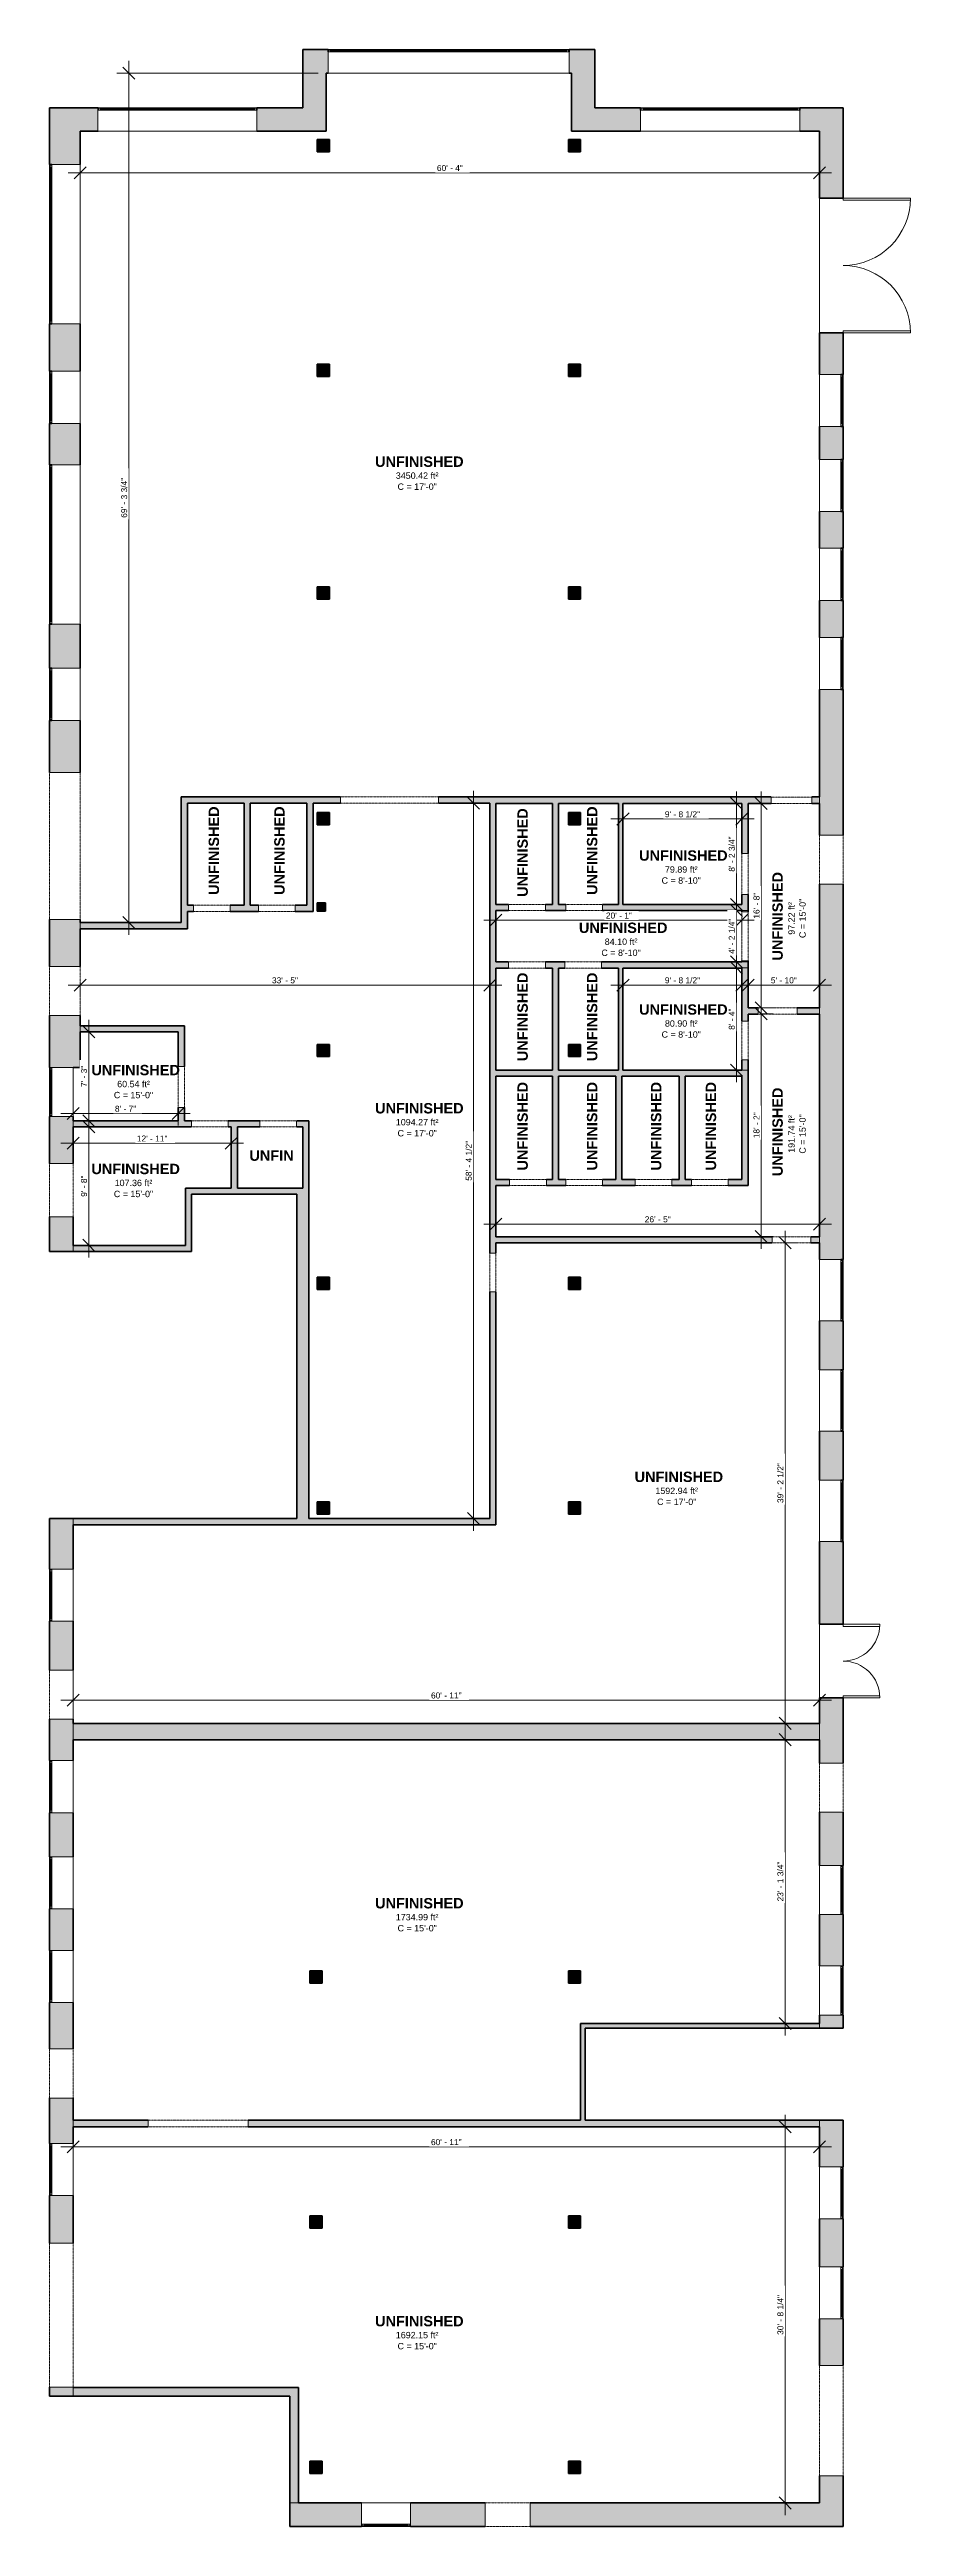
# Model space of a CAD drawing. Header units: inches. Extents: x -361 to 482, y -1192 to 1233.
import ezdxf

# ---------------------------------------------------------------- set-up
doc = ezdxf.new("R2010")
doc.units = ezdxf.units.IN
doc.header["$MEASUREMENT"] = 0
doc.linetypes.add('Overhead', pattern=[0.15625, 0.09375, -0.0625])
for name, color, linetype, lineweight in [('A-ANNO-DIMS', 211, 'Continuous', 9), ('A-ANNO-DIMS-100', 211, 'Continuous', 9), ('A-AREA-IDEN', 2, 'Continuous', 9), ('A-DETL-GENF', 92, 'Overhead', 9), ('A-DETL-MEDM', 33, 'Continuous', 9), ('A-DOOR', 31, 'Continuous', 9), ('A-FLOR', 192, 'Continuous', 9), ('A-GLAZ', 151, 'Continuous', 9), ('A-WALL', 113, 'Continuous', 9), ('A-WALL-PATT', 111, 'Continuous', 9)]:
    doc.layers.add(name, color=color, linetype=linetype, lineweight=lineweight)
doc.styles.add('Arial', font='arial.ttf', dxfattribs={"height": 6.25})
doc.styles.add('Arial_1', font='arial.ttf', dxfattribs={"height": 5.859375})
doc.styles.add('Arial_B', font='arialbd.ttf', dxfattribs={"height": 10.15625})
doc.dimstyles.new('Linear_-_1_5mm_Arial', dxfattribs={"dimscale": 12, "dimtxt": 5.978082, "dimasz": 0.984252, "dimexe": 0.984252, "dimexo": 0.656168, "dimgap": 0, "dimtad": 1, "dimrnd": 0.25, "dimzin": 1, "dimdsep": 46, "dimlunit": 4, "dimtxsty": 'Arial_1', "dimblk1": 'OBLIQUE', "dimblk2": 'OBLIQUE', "dimsah": 1, "dimcen": 0.09, "dimdle": 0.984252, "dimazin": 0, "dimtfac": 1, "dimtdec": 4, "dimtix": 1, "dimtmove": 0, "dimatfit": 3, "dimfxl": 1, "dimtvp": 1, "dimtfill": 1, "dimfrac": 2, "dimtolj": 1, "dimtzin": 0, "dimarcsym": 2})

msp = doc.modelspace()

# ---------------------------------------------------------------- texts
at = {"layer": 'A-AREA-IDEN', "attachment_point": 1}
for s, insert, char_height, width, style in [('UNFINISHED', (-42.056, 834.099), 10.1562, 101.63125, 'Arial_B'), ('3450.42 ft²', (-21.741, 818.478), 6.25, 52.39375, 'Arial'), ('C = 17\'-0"', (-20.048, 807.674), 6.25, 48.29062, 'Arial'), ('UNFINISHED', (216.483, 448.509), 10.1562, 101.63125, 'Arial_B'), ('C = 8\'-10"', (238.491, 422.084), 6.25, 48.29062, 'Arial'), ('79.89 ft²', (241.758, 432.888), 6.25, 40.4, 'Arial'), ('UNFINISHED', (157.56, 377.786), 10.1562, 101.63125, 'Arial_B'), ('C = 8\'-10"', (179.568, 351.361), 6.25, 48.29062, 'Arial'), ('84.10 ft²', (182.836, 362.165), 6.25, 40.4, 'Arial'), ('UNFINISHED', (216.483, 297.757), 10.1562, 101.63125, 'Arial_B'), ('C = 8\'-10"', (238.491, 271.332), 6.25, 48.29062, 'Arial'), ('80.90 ft²', (241.758, 282.136), 6.25, 40.4, 'Arial'), ('UNFINISHED', (-319.844, 238.454), 10.1562, 101.63125, 'Arial_B'), ('60.54 ft²', (-294.568, 222.833), 6.25, 40.4, 'Arial'), ('C = 15\'-0"', (-297.836, 212.029), 6.25, 48.29062, 'Arial'), ('UNFINISHED', (-42.056, 201.075), 10.1562, 101.63125, 'Arial_B'), ('1094.27 ft²', (-21.741, 185.454), 6.25, 52.39375, 'Arial'), ('C = 17\'-0"', (-20.048, 174.65), 6.25, 48.29062, 'Arial'), ('UNFIN', (-165.11, 154.696), 10.1562, 50.81562, 'Arial_B'), ('UNFINISHED', (-319.844, 141.615), 10.1562, 101.63125, 'Arial_B'), ('107.36 ft²', (-297.049, 125.995), 6.25, 46.39687, 'Arial'), ('C = 15\'-0"', (-297.836, 115.191), 6.25, 48.29062, 'Arial'), ('UNFINISHED', (212.066, -159.775), 10.1562, 101.63125, 'Arial_B'), ('1592.94 ft²', (232.381, -175.396), 6.25, 52.39375, 'Arial'), ('C = 17\'-0"', (234.074, -186.2), 6.25, 48.29062, 'Arial'), ('UNFINISHED', (-42.056, -577.229), 10.1562, 101.63125, 'Arial_B'), ('1734.99 ft²', (-21.741, -592.85), 6.25, 52.39375, 'Arial'), ('C = 15\'-0"', (-20.048, -603.654), 6.25, 48.29062, 'Arial'), ('UNFINISHED', (-42.056, -986.38), 10.1562, 101.63125, 'Arial_B'), ('1692.15 ft²', (-21.741, -1002.001), 6.25, 52.39375, 'Arial'), ('C = 15\'-0"', (-20.048, -1012.805), 6.25, 48.29062, 'Arial')]:
    msp.add_mtext(s, dxfattribs=dict(at, insert=insert, char_height=char_height, width=width, style=style))
at = {"layer": 'A-AREA-IDEN', "attachment_point": 1, "rotation": 90}
for s, insert, char_height, width, style in [('UNFINISHED', (-205.028, 404.856), 10.1562, 101.63125, 'Arial_B'), ('UNFINISHED', (-140.791, 404.856), 10.1562, 101.63125, 'Arial_B'), ('UNFINISHED', (97.307, 402.994), 10.1562, 101.63125, 'Arial_B'), ('UNFINISHED', (165.385, 404.856), 10.1562, 101.63125, 'Arial_B'), ('UNFINISHED', (346.957, 340.602), 10.1562, 101.63125, 'Arial_B'), ('97.22 ft²', (362.578, 365.877), 6.25, 40.4, 'Arial'), ('C = 15\'-0"', (373.382, 362.61), 6.25, 48.29062, 'Arial'), ('UNFINISHED', (97.307, 242.116), 10.1562, 101.63125, 'Arial_B'), ('UNFINISHED', (165.385, 242.116), 10.1562, 101.63125, 'Arial_B'), ('UNFINISHED', (97.307, 135.054), 10.1562, 101.63125, 'Arial_B'), ('UNFINISHED', (165.385, 135.054), 10.1562, 101.63125, 'Arial_B'), ('UNFINISHED', (228.07, 135.054), 10.1562, 101.63125, 'Arial_B'), ('UNFINISHED', (281.703, 135.054), 10.1562, 101.63125, 'Arial_B'), ('UNFINISHED', (346.957, 129.536), 10.1562, 101.63125, 'Arial_B'), ('191.74 ft²', (362.578, 152.331), 6.25, 46.39687, 'Arial'), ('C = 15\'-0"', (373.382, 151.543), 6.25, 48.29062, 'Arial')]:
    msp.add_mtext(s, dxfattribs=dict(at, insert=insert, char_height=char_height, width=width, style=style))

# ---------------------------------------------------------------- blocks, each defined once
blk = doc.blocks.new('Planitar-Fixed - 24_ x 48_-2476204-Build A 1st Floor')
at = {"layer": 'A-GLAZ', "lineweight": 18}
for p, q in [((-118, 12), (-117.3, 12)), ((-117.3, 12), (-118, 12)), ((-118, 12), (-118, 9.8)), ((-117.3, 12), (-117.3, 9.8)), ((-117.3, 9.8), (-117.3, 12)), ((-117.3, 11.5), (-115.5, 11.5)), ((-115.5, 11.5), (-117.3, 11.5)), ((-117.3, 11.5), (-117.3, 9.8)), ((-117.3, 9.8), (-115.5, 9.8)), ((-115.5, 11.5), (-115.5, 9.8)), ((-115.5, 9.8), (-115.5, 11.5)), ((115.5, 11.5), (115.5, 9.8)), ((117.3, 11.5), (115.5, 11.5)), ((117.3, 11.5), (115.5, 11.5)), ((115.5, 11.5), (115.5, 9.8)), ((115.5, 9.8), (117.3, 9.8)), ((117.3, 12), (117.3, 9.8)), ((118, 12), (117.3, 12)), ((118, 12), (117.3, 12)), ((117.3, 12), (117.3, 9.8)), ((117.3, 9.8), (117.3, 11.5)), ((118, 9.8), (118, 12)), ((-118, -11), (-116.7, -11)), ((118, -11), (116.7, -11))]:
    blk.add_line(p, q, dxfattribs=at)
at = {"layer": 'A-GLAZ'}
for p, q in [((118, 9.8), (-118, 9.8)), ((-118, 9.8), (-118, -11)), ((-117.3, 12), (117.3, 12)), ((-115.5, 11.5), (115.5, 11.5)), ((118, -11), (118, 9.8)), ((-118, -11), (118, -11))]:
    blk.add_line(p, q, dxfattribs=at)
at = {"layer": 'A-GLAZ', "lineweight": 25}
blk.add_line((-115.5, 10.6), (115.5, 10.6), dxfattribs=at)
blk = doc.blocks.new('Planitar-Fixed - 24_ x 48_-2498078-Build A 1st Floor')
at = {"layer": 'A-GLAZ', "lineweight": 18}
for p, q in [((-77.8, 12), (-77, 12)), ((-77, 12), (-77.8, 12)), ((-77.8, 12), (-77.8, 9.8)), ((-77, 12), (-77, 9.8)), ((-77, 9.8), (-77, 12)), ((-77, 11.5), (-75.3, 11.5)), ((-75.3, 11.5), (-77, 11.5)), ((-77, 11.5), (-77, 9.8)), ((-77, 9.8), (-75.3, 9.8)), ((-75.3, 11.5), (-75.3, 9.8)), ((-75.3, 9.8), (-75.3, 11.5)), ((75.3, 11.5), (75.3, 9.8)), ((77, 11.5), (75.3, 11.5)), ((77, 11.5), (75.3, 11.5)), ((75.3, 11.5), (75.3, 9.8)), ((75.3, 9.8), (77, 9.8)), ((77, 12), (77, 9.8)), ((77.7, 12), (77, 12)), ((77.8, 12), (77, 12)), ((77, 12), (77, 9.8)), ((77, 9.8), (77, 11.5)), ((77.8, 9.8), (77.8, 12)), ((-77.8, -11), (-76.5, -11)), ((77.8, -11), (76.5, -11))]:
    blk.add_line(p, q, dxfattribs=at)
at = {"layer": 'A-GLAZ'}
for p, q in [((77.8, 9.8), (-77.8, 9.8)), ((-77.8, 9.8), (-77.8, -11)), ((-77, 12), (77, 12)), ((-75.3, 11.5), (75.3, 11.5)), ((77.8, -11), (77.8, 9.8)), ((-77.8, -11), (77.8, -11))]:
    blk.add_line(p, q, dxfattribs=at)
at = {"layer": 'A-GLAZ', "lineweight": 25}
blk.add_line((-75.3, 10.6), (75.3, 10.6), dxfattribs=at)
blk = doc.blocks.new('Planitar-Fixed - 24_ x 48_-2497862-Build A 1st Floor')
at = {"layer": 'A-GLAZ', "lineweight": 18}
for p, q in [((-78, 12), (-77.3, 12)), ((-77.3, 12), (-78, 12)), ((-78, 12), (-78, 9.8)), ((-77.3, 12), (-77.3, 9.8)), ((-77.3, 9.8), (-77.3, 12)), ((-77.3, 11.5), (-75.5, 11.5)), ((-75.5, 11.5), (-77.3, 11.5)), ((-77.3, 11.5), (-77.3, 9.8)), ((-77.3, 9.8), (-75.5, 9.8)), ((-75.5, 11.5), (-75.5, 9.8)), ((-75.5, 9.8), (-75.5, 11.5)), ((75.5, 11.5), (75.5, 9.8)), ((77.3, 11.5), (75.5, 11.5)), ((77.3, 11.5), (75.5, 11.5)), ((75.5, 11.5), (75.5, 9.8)), ((75.5, 9.8), (77.3, 9.8)), ((77.3, 12), (77.3, 9.8)), ((78, 12), (77.3, 12)), ((78, 12), (77.3, 12)), ((77.3, 12), (77.3, 9.8)), ((77.3, 9.8), (77.3, 11.5)), ((78, 9.8), (78, 12)), ((-78, -11), (-76.7, -11)), ((78, -11), (76.7, -11))]:
    blk.add_line(p, q, dxfattribs=at)
at = {"layer": 'A-GLAZ'}
for p, q in [((78, 9.8), (-78, 9.8)), ((-78, 9.8), (-78, -11)), ((-77.3, 12), (77.3, 12)), ((-75.5, 11.5), (75.5, 11.5)), ((78, -11), (78, 9.8)), ((-78, -11), (78, -11))]:
    blk.add_line(p, q, dxfattribs=at)
at = {"layer": 'A-GLAZ', "lineweight": 25}
blk.add_line((-75.5, 10.6), (75.5, 10.6), dxfattribs=at)
blk = doc.blocks.new('Planitar-Fixed - 24_ x 48_-2476329-Build A 1st Floor')
at = {"layer": 'A-GLAZ', "lineweight": 18}
for p, q in [((-78, 15.5), (-77.3, 15.5)), ((-77.3, 15.5), (-78, 15.5)), ((-78, 15.5), (-78, 13.3)), ((-77.3, 15.5), (-77.3, 13.3)), ((-77.3, 13.3), (-77.3, 15.5)), ((-77.3, 15), (-75.5, 15)), ((-75.5, 15), (-77.3, 15)), ((-77.3, 15), (-77.3, 13.3)), ((-77.3, 13.3), (-75.5, 13.3)), ((-75.5, 15), (-75.5, 13.3)), ((-75.5, 13.3), (-75.5, 15)), ((75.5, 15), (75.5, 13.3)), ((77.3, 15), (75.5, 15)), ((77.3, 15), (75.5, 15)), ((75.5, 15), (75.5, 13.3)), ((75.5, 13.3), (77.3, 13.3)), ((77.3, 15.5), (77.3, 13.3)), ((78, 15.5), (77.3, 15.5)), ((78, 15.5), (77.3, 15.5)), ((77.3, 15.5), (77.3, 13.3)), ((77.3, 13.3), (77.3, 15)), ((78, 13.3), (78, 15.5)), ((-78, -14.5), (-76.7, -14.5)), ((78, -14.5), (76.7, -14.5))]:
    blk.add_line(p, q, dxfattribs=at)
at = {"layer": 'A-GLAZ'}
for p, q in [((78, 13.3), (-78, 13.3)), ((-78, 13.3), (-78, -14.5)), ((-77.3, 15.5), (77.3, 15.5)), ((-75.5, 15), (75.5, 15)), ((78, -14.5), (78, 13.3)), ((-78, -14.5), (78, -14.5))]:
    blk.add_line(p, q, dxfattribs=at)
at = {"layer": 'A-GLAZ', "lineweight": 25}
blk.add_line((-75.5, 14.1), (75.5, 14.1), dxfattribs=at)
blk = doc.blocks.new('Planitar-Fixed - 24_ x 48_-2501771-Build A 1st Floor')
at = {"layer": 'A-GLAZ', "lineweight": 18}
for p, q in [((-25.5, 15.5), (-24.8, 15.5)), ((-24.8, 15.5), (-25.5, 15.5)), ((-25.5, 15.5), (-25.5, 13.3)), ((-24.8, 15.5), (-24.8, 13.3)), ((-24.8, 13.3), (-24.8, 15.5)), ((-24.8, 15), (-23, 15)), ((-23, 15), (-24.8, 15)), ((-24.8, 15), (-24.8, 13.3)), ((-24.8, 13.3), (-23, 13.3)), ((-23, 15), (-23, 13.3)), ((-23, 13.3), (-23, 15)), ((23, 15), (23, 13.3)), ((24.8, 15), (23, 15)), ((24.8, 15), (23, 15)), ((23, 15), (23, 13.3)), ((23, 13.3), (24.8, 13.3)), ((24.8, 15.5), (24.8, 13.3)), ((25.5, 15.5), (24.8, 15.5)), ((25.5, 15.5), (24.8, 15.5)), ((24.8, 15.5), (24.8, 13.3)), ((24.8, 13.3), (24.8, 15)), ((25.5, 13.3), (25.5, 15.5)), ((-25.5, -14.5), (-24.2, -14.5)), ((25.5, -14.5), (24.2, -14.5))]:
    blk.add_line(p, q, dxfattribs=at)
at = {"layer": 'A-GLAZ'}
for p, q in [((25.5, 13.3), (-25.5, 13.3)), ((-25.5, 13.3), (-25.5, -14.5)), ((-24.8, 15.5), (24.8, 15.5)), ((-23, 15), (23, 15)), ((25.5, -14.5), (25.5, 13.3)), ((-25.5, -14.5), (25.5, -14.5))]:
    blk.add_line(p, q, dxfattribs=at)
at = {"layer": 'A-GLAZ', "lineweight": 25}
blk.add_line((-23, 14.1), (23, 14.1), dxfattribs=at)
blk = doc.blocks.new('Planitar-Fixed - 24_ x 48_-2503530-Build A 1st Floor')
at = {"layer": 'A-GLAZ', "lineweight": 18}
for p, q in [((-25.5, 12), (-24.8, 12)), ((-24.8, 12), (-25.5, 12)), ((-25.5, 12), (-25.5, 9.8)), ((-24.8, 12), (-24.8, 9.8)), ((-24.8, 9.8), (-24.8, 12)), ((-24.8, 11.5), (-23, 11.5)), ((-23, 11.5), (-24.8, 11.5)), ((-24.8, 11.5), (-24.8, 9.8)), ((-24.8, 9.8), (-23, 9.8)), ((-23, 11.5), (-23, 9.8)), ((-23, 9.8), (-23, 11.5)), ((23, 11.5), (23, 9.8)), ((24.8, 11.5), (23, 11.5)), ((24.8, 11.5), (23, 11.5)), ((23, 11.5), (23, 9.8)), ((23, 9.8), (24.8, 9.8)), ((24.8, 12), (24.8, 9.8)), ((25.5, 12), (24.8, 12)), ((25.5, 12), (24.8, 12)), ((24.8, 12), (24.8, 9.8)), ((24.8, 9.8), (24.8, 11.5)), ((25.5, 9.8), (25.5, 12)), ((-25.5, -11), (-24.2, -11)), ((25.5, -11), (24.2, -11))]:
    blk.add_line(p, q, dxfattribs=at)
at = {"layer": 'A-GLAZ'}
for p, q in [((25.5, 9.8), (-25.5, 9.8)), ((-25.5, 9.8), (-25.5, -11)), ((-24.8, 12), (24.8, 12)), ((-23, 11.5), (23, 11.5)), ((25.5, -11), (25.5, 9.8)), ((-25.5, -11), (25.5, -11))]:
    blk.add_line(p, q, dxfattribs=at)
at = {"layer": 'A-GLAZ', "lineweight": 25}
blk.add_line((-23, 10.6), (23, 10.6), dxfattribs=at)
blk = doc.blocks.new('Planitar-Fixed - 24_ x 48_-2476583-Build A 1st Floor')
at = {"layer": 'A-GLAZ', "lineweight": 18}
for p, q in [((-30, 12), (-29.3, 12)), ((-29.3, 12), (-30, 12)), ((-30, 12), (-30, 9.8)), ((-29.3, 12), (-29.3, 9.8)), ((-29.3, 9.8), (-29.3, 12)), ((-29.3, 11.5), (-27.5, 11.5)), ((-27.5, 11.5), (-29.3, 11.5)), ((-29.3, 11.5), (-29.3, 9.8)), ((-29.3, 9.8), (-27.5, 9.8)), ((-27.5, 11.5), (-27.5, 9.8)), ((-27.5, 9.8), (-27.5, 11.5)), ((27.5, 11.5), (27.5, 9.8)), ((29.3, 11.5), (27.5, 11.5)), ((29.3, 11.5), (27.5, 11.5)), ((27.5, 11.5), (27.5, 9.8)), ((27.5, 9.8), (29.3, 9.8)), ((29.3, 12), (29.3, 9.8)), ((30, 12), (29.3, 12)), ((30, 12), (29.3, 12)), ((29.3, 12), (29.3, 9.8)), ((29.3, 9.8), (29.3, 11.5)), ((30, 9.8), (30, 12)), ((-30, -11), (-28.7, -11)), ((30, -11), (28.7, -11))]:
    blk.add_line(p, q, dxfattribs=at)
at = {"layer": 'A-GLAZ'}
for p, q in [((30, 9.8), (-30, 9.8)), ((-30, 9.8), (-30, -11)), ((-29.3, 12), (29.3, 12)), ((-27.5, 11.5), (27.5, 11.5)), ((30, -11), (30, 9.8)), ((-30, -11), (30, -11))]:
    blk.add_line(p, q, dxfattribs=at)
at = {"layer": 'A-GLAZ', "lineweight": 25}
blk.add_line((-27.5, 10.6), (27.5, 10.6), dxfattribs=at)
blk = doc.blocks.new('Planitar-Fixed - 24_ x 48_-2476529-Build A 1st Floor')
at = {"layer": 'A-GLAZ', "lineweight": 18}
for p, q in [((-24, 12), (-23.3, 12)), ((-23.3, 12), (-24, 12)), ((-24, 12), (-24, 9.8)), ((-23.3, 12), (-23.3, 9.8)), ((-23.3, 9.8), (-23.3, 12)), ((-23.3, 11.5), (-21.5, 11.5)), ((-21.5, 11.5), (-23.3, 11.5)), ((-23.3, 11.5), (-23.3, 9.8)), ((-23.3, 9.8), (-21.5, 9.8)), ((-21.5, 11.5), (-21.5, 9.8)), ((-21.5, 9.8), (-21.5, 11.5)), ((21.5, 11.5), (21.5, 9.8)), ((23.3, 11.5), (21.5, 11.5)), ((23.3, 11.5), (21.5, 11.5)), ((21.5, 11.5), (21.5, 9.8)), ((21.5, 9.8), (23.3, 9.8)), ((23.3, 12), (23.3, 9.8)), ((24, 12), (23.3, 12)), ((24, 12), (23.3, 12)), ((23.3, 12), (23.3, 9.8)), ((23.3, 9.8), (23.3, 11.5)), ((24, 9.8), (24, 12)), ((-24, -11), (-22.7, -11)), ((24, -11), (22.7, -11))]:
    blk.add_line(p, q, dxfattribs=at)
at = {"layer": 'A-GLAZ'}
for p, q in [((24, 9.8), (-24, 9.8)), ((-24, 9.8), (-24, -11)), ((-23.3, 12), (23.3, 12)), ((-21.5, 11.5), (21.5, 11.5)), ((24, -11), (24, 9.8)), ((-24, -11), (24, -11))]:
    blk.add_line(p, q, dxfattribs=at)
at = {"layer": 'A-GLAZ', "lineweight": 25}
blk.add_line((-21.5, 10.6), (21.5, 10.6), dxfattribs=at)
blk = doc.blocks.new('Planitar-Fixed - 24_ x 48_-2476463-Build A 1st Floor')
at = {"layer": 'A-GLAZ', "lineweight": 18}
for p, q in [((-25.5, 12), (-24.8, 12)), ((-24.8, 12), (-25.5, 12)), ((-25.5, 12), (-25.5, 9.8)), ((-24.8, 12), (-24.8, 9.8)), ((-24.8, 9.8), (-24.8, 12)), ((-24.8, 11.5), (-23, 11.5)), ((-23, 11.5), (-24.8, 11.5)), ((-24.8, 11.5), (-24.8, 9.8)), ((-24.8, 9.8), (-23, 9.8)), ((-23, 11.5), (-23, 9.8)), ((-23, 9.8), (-23, 11.5)), ((23, 11.5), (23, 9.8)), ((24.8, 11.5), (23, 11.5)), ((24.8, 11.5), (23, 11.5)), ((23, 11.5), (23, 9.8)), ((23, 9.8), (24.8, 9.8)), ((24.8, 12), (24.8, 9.8)), ((25.5, 12), (24.8, 12)), ((25.5, 12), (24.8, 12)), ((24.8, 12), (24.8, 9.8)), ((24.8, 9.8), (24.8, 11.5)), ((25.5, 9.8), (25.5, 12)), ((-25.5, -11), (-24.2, -11)), ((25.5, -11), (24.2, -11))]:
    blk.add_line(p, q, dxfattribs=at)
at = {"layer": 'A-GLAZ'}
for p, q in [((25.5, 9.8), (-25.5, 9.8)), ((-25.5, 9.8), (-25.5, -11)), ((-24.8, 12), (24.8, 12)), ((-23, 11.5), (23, 11.5)), ((25.5, -11), (25.5, 9.8)), ((-25.5, -11), (25.5, -11))]:
    blk.add_line(p, q, dxfattribs=at)
at = {"layer": 'A-GLAZ', "lineweight": 25}
blk.add_line((-23, 10.6), (23, 10.6), dxfattribs=at)
blk = doc.blocks.new('Planitar-Fixed - 24_ x 48_-2476423-Build A 1st Floor')
at = {"layer": 'A-GLAZ', "lineweight": 18}
for p, q in [((-24, 12), (-23.3, 12)), ((-23.3, 12), (-23.3, 9.8)), ((-23.3, 11.5), (-21.5, 11.5)), ((-23.3, 9.8), (-21.5, 9.8)), ((-21.5, 11.5), (-21.5, 9.8)), ((21.5, 11.5), (21.5, 9.8)), ((23.3, 11.5), (21.5, 11.5)), ((21.5, 9.8), (23.3, 9.8)), ((23.3, 12), (23.3, 9.8)), ((24, 12), (23.3, 12)), ((-24, -11), (-22.7, -11)), ((24, -11), (22.7, -11))]:
    blk.add_line(p, q, dxfattribs=at)
at = {"layer": 'A-GLAZ'}
for p, q in [((-24, 12), (24, 12)), ((-24, 12), (-24, 9.8)), ((24, 9.8), (-24, 9.8)), ((-24, 9.8), (-24, -11)), ((24, 9.8), (-24, 9.8)), ((-24, 9.8), (24, 9.8)), ((-24, 9.8), (-24, -11)), ((24, 9.8), (24, 12)), ((24, -11), (24, 9.8)), ((24, -11), (24, 9.8)), ((-24, -11), (24, -11)), ((24, -11), (-24, -11))]:
    blk.add_line(p, q, dxfattribs=at)
at = {"layer": 'A-GLAZ', "lineweight": 25}
blk.add_line((-21.5, 10.6), (21.5, 10.6), dxfattribs=at)
blk = doc.blocks.new('Planitar - Opening - 3_-8_ x 6_-8_-2478142-Build A 1st Floor')
at = {"layer": 'A-DETL-GENF'}
for p, q in [((21.7, 11.5), (-22.3, 11.5)), ((-22.3, -11.5), (21.7, -11.5))]:
    blk.add_line(p, q, dxfattribs=at)
at = {"layer": 'A-DETL-MEDM'}
for p, q in [((-22.3, 11.5), (-22.3, -11.5)), ((21.7, -11.5), (21.7, 11.5))]:
    blk.add_line(p, q, dxfattribs=at)
blk = doc.blocks.new('Planitar - Opening - 9_-0_ x 6_-8-2478174-Build A 1st Floor')
at = {"layer": 'A-DETL-GENF'}
for p, q in [((53.7, 11.5), (-54.3, 11.5)), ((-54.3, -11.5), (53.7, -11.5))]:
    blk.add_line(p, q, dxfattribs=at)
at = {"layer": 'A-DETL-MEDM'}
for p, q in [((-54.3, 11.5), (-54.3, -11.5)), ((53.7, -11.5), (53.7, 11.5))]:
    blk.add_line(p, q, dxfattribs=at)
blk = doc.blocks.new('Planitar - Opening - 8_-2_ x 6_-8-2476738-Build A 1st Floor')
at = {"layer": 'A-DETL-GENF'}
for p, q in [((48.7, 3.3), (-49.3, 3.3)), ((-49.3, -3.2), (48.7, -3.2))]:
    blk.add_line(p, q, dxfattribs=at)
at = {"layer": 'A-DETL-MEDM'}
for p, q in [((-49.3, 3.3), (-49.3, -3.2)), ((48.7, -3.2), (48.7, 3.3))]:
    blk.add_line(p, q, dxfattribs=at)
blk = doc.blocks.new('Planitar - Opening - 4_-0_ x 6_-8-2476796-Build A 1st Floor')
at = {"layer": 'A-DETL-GENF'}
for p, q in [((23.7, 11.5), (-24.3, 11.5)), ((-24.3, -11.5), (23.7, -11.5))]:
    blk.add_line(p, q, dxfattribs=at)
at = {"layer": 'A-DETL-MEDM'}
for p, q in [((-24.3, 11.5), (-24.3, -11.5)), ((23.7, -11.5), (23.7, 11.5))]:
    blk.add_line(p, q, dxfattribs=at)
blk = doc.blocks.new('Planitar - Opening - 4_-0_ x 6_-8-2478227-Build A 1st Floor')
at = {"layer": 'A-DETL-GENF'}
for p, q in [((23.7, 11.5), (-24.3, 11.5)), ((-24.3, -11.5), (23.7, -11.5))]:
    blk.add_line(p, q, dxfattribs=at)
at = {"layer": 'A-DETL-MEDM'}
for p, q in [((-24.3, 11.5), (-24.3, -11.5)), ((23.7, -11.5), (23.7, 11.5))]:
    blk.add_line(p, q, dxfattribs=at)
blk = doc.blocks.new('Planitar - Opening - 3_-2_ x 6_-8_-2476906-Build A 1st Floor')
at = {"layer": 'A-DETL-GENF'}
for p, q in [((18.7, 3), (-19.3, 3)), ((-19.3, -3), (18.7, -3))]:
    blk.add_line(p, q, dxfattribs=at)
at = {"layer": 'A-DETL-MEDM'}
for p, q in [((-19.3, 3), (-19.3, -3)), ((18.7, -3), (18.7, 3))]:
    blk.add_line(p, q, dxfattribs=at)
blk = doc.blocks.new('Planitar - Opening - 3_-0_ x 6_-8_-2476996-Build A 1st Floor')
at = {"layer": 'A-DETL-GENF'}
for p, q in [((17.7, 3), (-18.3, 3)), ((-18.3, -3), (17.7, -3))]:
    blk.add_line(p, q, dxfattribs=at)
at = {"layer": 'A-DETL-MEDM'}
for p, q in [((-18.3, 3), (-18.3, -3)), ((17.7, -3), (17.7, 3))]:
    blk.add_line(p, q, dxfattribs=at)
blk = doc.blocks.new('Planitar - Opening - 3_-4_ x 6_-8_-2477210-Build A 1st Floor')
at = {"layer": 'A-DETL-GENF'}
for p, q in [((19.7, 3), (-20.3, 3)), ((-20.3, -3), (19.7, -3))]:
    blk.add_line(p, q, dxfattribs=at)
at = {"layer": 'A-DETL-MEDM'}
for p, q in [((-20.3, 3), (-20.3, -3)), ((19.7, -3), (19.7, 3))]:
    blk.add_line(p, q, dxfattribs=at)
blk = doc.blocks.new('Planitar - Opening - 3_-4_ x 6_-8_-2477232-Build A 1st Floor')
at = {"layer": 'A-DETL-GENF'}
for p, q in [((19.7, 3.3), (-20.3, 3.3)), ((-20.3, -3.2), (19.7, -3.2))]:
    blk.add_line(p, q, dxfattribs=at)
at = {"layer": 'A-DETL-MEDM'}
for p, q in [((-20.3, 3.3), (-20.3, -3.2)), ((19.7, -3.2), (19.7, 3.3))]:
    blk.add_line(p, q, dxfattribs=at)
blk = doc.blocks.new('Planitar - Opening - 4_-0_ x 6_-8-2477266-Build A 1st Floor')
at = {"layer": 'A-DETL-GENF'}
for p, q in [((23.7, 3), (-24.3, 3)), ((-24.3, -3), (23.7, -3))]:
    blk.add_line(p, q, dxfattribs=at)
at = {"layer": 'A-DETL-MEDM'}
for p, q in [((-24.3, 3), (-24.3, -3)), ((23.7, -3), (23.7, 3))]:
    blk.add_line(p, q, dxfattribs=at)
blk = doc.blocks.new('Planitar - Opening - 8_-0_ x 6_-8-2477583-Build A 1st Floor')
at = {"layer": 'A-DETL-GENF'}
for p, q in [((47.7, 3), (-48.3, 3)), ((-48.3, -3), (47.7, -3))]:
    blk.add_line(p, q, dxfattribs=at)
at = {"layer": 'A-DETL-MEDM'}
for p, q in [((-48.3, 3), (-48.3, -3)), ((47.7, -3), (47.7, 3))]:
    blk.add_line(p, q, dxfattribs=at)
blk = doc.blocks.new('Planitar - Opening - 4_-0_ x 6_-8-2484025-Build A 1st Floor')
at = {"layer": 'A-DETL-GENF'}
for p, q in [((23.7, 15), (-24.3, 15)), ((-24.3, -15), (23.7, -15))]:
    blk.add_line(p, q, dxfattribs=at)
at = {"layer": 'A-DETL-MEDM'}
for p, q in [((-24.3, 15), (-24.3, -15)), ((23.7, -15), (23.7, 15))]:
    blk.add_line(p, q, dxfattribs=at)
blk = doc.blocks.new('Planitar - Opening - 4_-4_ x 6_-8-2483985-Build A 1st Floor')
at = {"layer": 'A-DETL-GENF'}
for p, q in [((25.7, 11.5), (-26.3, 11.5)), ((-26.3, -11.5), (25.7, -11.5))]:
    blk.add_line(p, q, dxfattribs=at)
at = {"layer": 'A-DETL-MEDM'}
for p, q in [((-26.3, 11.5), (-26.3, -11.5)), ((25.7, -11.5), (25.7, 11.5))]:
    blk.add_line(p, q, dxfattribs=at)
blk = doc.blocks.new('Planitar - Opening - 12_-0_ x 6_-8-2484057-Build A 1st Floor')
at = {"layer": 'A-DETL-GENF'}
for p, q in [((71.7, 15), (-72.3, 15)), ((-72.3, -15), (71.7, -15))]:
    blk.add_line(p, q, dxfattribs=at)
at = {"layer": 'A-DETL-MEDM'}
for p, q in [((-72.3, 15), (-72.3, -15)), ((71.7, -15), (71.7, 15))]:
    blk.add_line(p, q, dxfattribs=at)
blk = doc.blocks.new('Planitar - Opening - 4_-0_ x 6_-8-2484113-Build A 1st Floor')
at = {"layer": 'A-DETL-GENF'}
for p, q in [((23.7, 11.5), (-24.3, 11.5)), ((-24.3, -11.5), (23.7, -11.5))]:
    blk.add_line(p, q, dxfattribs=at)
at = {"layer": 'A-DETL-MEDM'}
for p, q in [((-24.3, 11.5), (-24.3, -11.5)), ((23.7, -11.5), (23.7, 11.5))]:
    blk.add_line(p, q, dxfattribs=at)
blk = doc.blocks.new('Planitar - Double Door_Flush Panel - 6_-0_ x 6_-8_-2483962-Build A 1st Floor')
at = {"layer": 'A-DOOR', "lineweight": 18}
for p, q in [((-36, 11.5), (-36, 47.5)), ((-36, 47.5), (-34, 47.5)), ((-34, 47.5), (-34, 11.5)), ((36, 47.5), (34, 47.5)), ((34, 47.5), (34, 11.5)), ((36, 11.5), (36, 47.5)), ((-34, 11.5), (-36, 11.5)), ((34, 11.5), (36, 11.5))]:
    blk.add_line(p, q, dxfattribs=at)
at = {"layer": 'A-DOOR'}
for centre, start, end in [((-36, 11.5), 0, 90), ((36, 11.5), 90, 180)]:
    blk.add_arc(centre, 36, start, end, dxfattribs=at)
blk = doc.blocks.new('Planitar - Double Door_Flush Panel - 11_-0_ x 6_-8_-2484140-Build A 1st Floor')
at = {"layer": 'A-DOOR', "lineweight": 18}
for p, q in [((-66, 11.5), (-66, 77.5)), ((-66, 77.5), (-64, 77.5)), ((-64, 77.5), (-64, 11.5)), ((66, 77.5), (64, 77.5)), ((64, 77.5), (64, 11.5)), ((66, 11.5), (66, 77.5)), ((-64, 11.5), (-66, 11.5)), ((64, 11.5), (66, 11.5))]:
    blk.add_line(p, q, dxfattribs=at)
at = {"layer": 'A-DOOR'}
for centre, start, end in [((-66, 11.5), 0, 90), ((66, 11.5), 90, 180)]:
    blk.add_arc(centre, 66, start, end, dxfattribs=at)
blk = doc.blocks.new('Planitar - Opening - 11_-9_ x 6_-8-2478065-Build A 1st Floor')
at = {"layer": 'A-DETL-GENF'}
for p, q in [((70.2, 11.5), (-70.8, 11.5)), ((-70.8, -11.5), (70.2, -11.5))]:
    blk.add_line(p, q, dxfattribs=at)
at = {"layer": 'A-DETL-MEDM'}
for p, q in [((-70.8, 11.5), (-70.8, -11.5)), ((70.2, -11.5), (70.2, 11.5))]:
    blk.add_line(p, q, dxfattribs=at)
blk = doc.blocks.new('DIMBLOCK1-Build A 1st Floor')
at = {"layer": 'A-ANNO-DIMS-100'}
for p, q in [((-349.6, -820.9), (405, -820.9)), ((-337.8, -820.4), (-337.8, -832.7)), ((-337.8, -820.9), (-337.8, -820.4)), ((393.2, -820.4), (393.2, -832.7)), ((393.2, -820.9), (393.2, -820.4))]:
    blk.add_line(p, q, dxfattribs=at)
at = {"layer": 'A-ANNO-DIMS-100', "lineweight": 35}
for p, q in [((-337.8, -820.9), (-343.7, -826.8)), ((-337.8, -820.9), (-331.9, -815)), ((393.2, -820.9), (387.3, -826.8)), ((393.2, -820.9), (399.1, -815))]:
    blk.add_line(p, q, dxfattribs=at)
at = {"layer": 'A-ANNO-DIMS-100', "color": 0, "insert": (12.7, -813.3), "char_height": 5.86, "width": 35.868, "attachment_point": 1, "line_spacing_factor": 0.941778, "style": 'Arial_1', "bg_fill": 3, "box_fill_scale": 1.25, "bg_fill_color": 256, "bg_fill_true_color": 13158600, "bg_fill_transparency": 0}
blk.add_mtext('60\' - 11"', dxfattribs=at)
blk = doc.blocks.new('_Oblique')
at = {"color": 0, "linetype": 'ByBlock', "lineweight": -2}
blk.add_line((-0.5, -0.5), (0.5, 0.5), dxfattribs=at)
blk = doc.blocks.new('DIMBLOCK2-Build A 1st Floor')
at = {"layer": 'A-ANNO-DIMS-100'}
for p, q in [((-349.6, -383.6), (405, -383.6)), ((-337.8, -383.1), (-337.8, -395.4)), ((-337.8, -383.6), (-337.8, -383.1)), ((393.2, -383.1), (393.2, -395.4)), ((393.2, -383.6), (393.2, -383.1))]:
    blk.add_line(p, q, dxfattribs=at)
at = {"layer": 'A-ANNO-DIMS-100', "lineweight": 35}
for p, q in [((-337.8, -383.6), (-343.7, -389.5)), ((-337.8, -383.6), (-331.9, -377.7)), ((393.2, -383.6), (387.3, -389.5)), ((393.2, -383.6), (399.1, -377.7))]:
    blk.add_line(p, q, dxfattribs=at)
at = {"layer": 'A-ANNO-DIMS-100', "color": 0, "insert": (12.7, -376), "char_height": 5.86, "width": 35.868, "attachment_point": 1, "line_spacing_factor": 0.941778, "style": 'Arial_1', "bg_fill": 3, "box_fill_scale": 1.25, "bg_fill_color": 256, "bg_fill_true_color": 13158600, "bg_fill_transparency": 0}
blk.add_mtext('60\' - 11"', dxfattribs=at)
blk = doc.blocks.new('DIMBLOCK3-Build A 1st Floor')
at = {"layer": 'A-ANNO-DIMS-100'}
for p, q in [((359.5, -418.1), (359.5, 76.1)), ((359, 64.3), (371.3, 64.3)), ((359.5, 64.3), (359, 64.3)), ((359, -406.2), (371.3, -406.2)), ((359.5, -406.2), (359, -406.2))]:
    blk.add_line(p, q, dxfattribs=at)
at = {"layer": 'A-ANNO-DIMS-100', "lineweight": 35}
for p, q in [((359.5, 64.3), (353.6, 70.2)), ((359.5, 64.3), (365.4, 58.4)), ((359.5, -406.2), (353.6, -400.3)), ((359.5, -406.2), (365.4, -412.1))]:
    blk.add_line(p, q, dxfattribs=at)
at = {"layer": 'A-ANNO-DIMS-100', "color": 0, "insert": (351.9, -190.5), "char_height": 5.859, "width": 46.795, "attachment_point": 1, "rotation": 90, "line_spacing_factor": 0.941778, "style": 'Arial_1', "bg_fill": 3, "box_fill_scale": 1.25, "bg_fill_color": 256, "bg_fill_true_color": 13158600, "bg_fill_transparency": 0}
blk.add_mtext('39\' - 2 1/2"', dxfattribs=at)
blk = doc.blocks.new('DIMBLOCK4-Build A 1st Floor')
at = {"layer": 'A-ANNO-DIMS-100'}
for p, q in [((359.5, -711.8), (359.5, -410.4)), ((359, -422.2), (371.3, -422.2)), ((359.5, -422.2), (359, -422.2)), ((359, -700), (371.3, -700)), ((359.5, -700), (359, -700))]:
    blk.add_line(p, q, dxfattribs=at)
at = {"layer": 'A-ANNO-DIMS-100', "lineweight": 35}
for p, q in [((359.5, -422.2), (353.6, -416.3)), ((359.5, -422.2), (365.4, -428.1)), ((359.5, -700), (353.6, -694.1)), ((359.5, -700), (365.4, -705.9))]:
    blk.add_line(p, q, dxfattribs=at)
at = {"layer": 'A-ANNO-DIMS-100', "color": 0, "insert": (351.9, -580.6), "char_height": 5.859, "width": 46.795, "attachment_point": 1, "rotation": 90, "line_spacing_factor": 0.941778, "style": 'Arial_1', "bg_fill": 3, "box_fill_scale": 1.25, "bg_fill_color": 256, "bg_fill_true_color": 13158600, "bg_fill_transparency": 0}
blk.add_mtext('23\' - 1 3/4"', dxfattribs=at)
blk = doc.blocks.new('DIMBLOCK5-Build A 1st Floor')
at = {"layer": 'A-ANNO-DIMS-100', "lineweight": 35}
for p, q in [((359.5, -801.2), (353.6, -795.3)), ((359.5, -801.2), (365.4, -807.1)), ((359.5, -1169.5), (353.6, -1163.6)), ((359.5, -1169.5), (365.4, -1175.4))]:
    blk.add_line(p, q, dxfattribs=at)
at = {"layer": 'A-ANNO-DIMS-100'}
for p, q in [((359.5, -1181.3), (359.5, -789.4)), ((359, -801.2), (371.3, -801.2)), ((359.5, -801.2), (359, -801.2)), ((359, -1169.5), (371.3, -1169.5)), ((359.5, -1169.5), (359, -1169.5))]:
    blk.add_line(p, q, dxfattribs=at)
at = {"layer": 'A-ANNO-DIMS-100', "color": 0, "insert": (351.9, -1004.9), "char_height": 5.859, "width": 46.795, "attachment_point": 1, "rotation": 90, "line_spacing_factor": 0.941778, "style": 'Arial_1', "bg_fill": 3, "box_fill_scale": 1.25, "bg_fill_color": 256, "bg_fill_true_color": 13158600, "bg_fill_transparency": 0}
blk.add_mtext('30\' - 8 1/4"', dxfattribs=at)
blk = doc.blocks.new('DIMBLOCK6-Build A 1st Floor')
at = {"layer": 'A-ANNO-DIMS-100'}
for p, q in [((188.9, 316.6), (329, 316.6)), ((200.7, 317.1), (200.7, 304.8)), ((200.7, 316.6), (200.7, 317.1)), ((317.2, 317.1), (317.2, 304.8)), ((317.2, 316.6), (317.2, 317.1))]:
    blk.add_line(p, q, dxfattribs=at)
at = {"layer": 'A-ANNO-DIMS-100', "lineweight": 35}
for p, q in [((200.7, 316.6), (194.8, 310.7)), ((200.7, 316.6), (206.6, 322.5)), ((317.2, 316.6), (311.3, 310.7)), ((317.2, 316.6), (323.1, 322.5))]:
    blk.add_line(p, q, dxfattribs=at)
at = {"layer": 'A-ANNO-DIMS-100', "color": 0, "insert": (241.7, 324.2), "char_height": 5.859, "width": 41.387, "attachment_point": 1, "line_spacing_factor": 0.941778, "style": 'Arial_1', "bg_fill": 3, "box_fill_scale": 1.25, "bg_fill_color": 256, "bg_fill_true_color": 13158600, "bg_fill_transparency": 0}
blk.add_mtext('9\' - 8 1/2"', dxfattribs=at)
blk = doc.blocks.new('DIMBLOCK7-Build A 1st Floor')
at = {"layer": 'A-ANNO-DIMS-100'}
for p, q in [((311.9, 221.4), (311.9, 345.1)), ((311.4, 333.3), (323.7, 333.3)), ((311.9, 333.3), (311.4, 333.3)), ((311.4, 233.3), (323.7, 233.3)), ((311.9, 233.3), (311.4, 233.3))]:
    blk.add_line(p, q, dxfattribs=at)
at = {"layer": 'A-ANNO-DIMS-100', "lineweight": 35}
for p, q in [((311.9, 333.3), (306, 339.2)), ((311.9, 333.3), (317.8, 327.4)), ((311.9, 233.3), (306, 239.2)), ((311.9, 233.3), (317.8, 227.4))]:
    blk.add_line(p, q, dxfattribs=at)
at = {"layer": 'A-ANNO-DIMS-100', "color": 0, "insert": (304.3, 272.8), "char_height": 5.86, "width": 25.053, "attachment_point": 1, "rotation": 90, "line_spacing_factor": 0.941778, "style": 'Arial_1', "bg_fill": 3, "box_fill_scale": 1.25, "bg_fill_color": 256, "bg_fill_true_color": 13158600, "bg_fill_transparency": 0}
blk.add_mtext('8\' - 4"', dxfattribs=at)
blk = doc.blocks.new('DIMBLOCK8-Build A 1st Floor')
at = {"layer": 'A-ANNO-DIMS-100'}
for p, q in [((312.4, 494.3), (300.1, 494.3)), ((311.9, 506.1), (311.9, 383.7)), ((311.9, 494.3), (312.4, 494.3)), ((312.4, 395.5), (300.1, 395.5)), ((311.9, 395.5), (312.4, 395.5))]:
    blk.add_line(p, q, dxfattribs=at)
at = {"layer": 'A-ANNO-DIMS-100', "lineweight": 35}
for p, q in [((311.9, 494.3), (306, 500.2)), ((311.9, 494.3), (317.8, 488.4)), ((311.9, 395.5), (306, 401.4)), ((311.9, 395.5), (317.8, 389.6))]:
    blk.add_line(p, q, dxfattribs=at)
at = {"layer": 'A-ANNO-DIMS-100', "color": 0, "insert": (304.3, 427.6), "char_height": 5.859, "width": 41.387, "attachment_point": 1, "rotation": 90, "line_spacing_factor": 0.941778, "style": 'Arial_1', "bg_fill": 3, "box_fill_scale": 1.25, "bg_fill_color": 256, "bg_fill_true_color": 13158600, "bg_fill_transparency": 0}
blk.add_mtext('8\' - 2 3/4"', dxfattribs=at)
blk = doc.blocks.new('DIMBLOCK9-Build A 1st Floor')
at = {"layer": 'A-ANNO-DIMS-100', "lineweight": 35}
for p, q in [((200.7, 479.2), (206.6, 485.1)), ((317.2, 479.2), (323.1, 485.1)), ((200.7, 479.2), (194.8, 473.3)), ((317.2, 479.2), (311.3, 473.3))]:
    blk.add_line(p, q, dxfattribs=at)
at = {"layer": 'A-ANNO-DIMS-100'}
for p, q in [((188.9, 479.2), (329, 479.2)), ((200.7, 479.7), (200.7, 467.4)), ((200.7, 479.2), (200.7, 479.7)), ((317.2, 479.7), (317.2, 467.4)), ((317.2, 479.2), (317.2, 479.7))]:
    blk.add_line(p, q, dxfattribs=at)
at = {"layer": 'A-ANNO-DIMS-100', "color": 0, "insert": (241.7, 486.8), "char_height": 5.859, "width": 41.387, "attachment_point": 1, "line_spacing_factor": 0.941778, "style": 'Arial_1', "bg_fill": 3, "box_fill_scale": 1.25, "bg_fill_color": 256, "bg_fill_true_color": 13158600, "bg_fill_transparency": 0}
blk.add_mtext('9\' - 8 1/2"', dxfattribs=at)
blk = doc.blocks.new('DIMBLOCK10-Build A 1st Floor')
at = {"layer": 'A-ANNO-DIMS-100', "lineweight": 35}
for p, q in [((336.1, 494.3), (330.2, 500.2)), ((336.1, 494.3), (342, 488.4)), ((336.1, 294.3), (330.2, 300.2)), ((336.1, 294.3), (342, 288.4))]:
    blk.add_line(p, q, dxfattribs=at)
at = {"layer": 'A-ANNO-DIMS-100'}
for p, q in [((335.6, 494.3), (347.9, 494.3)), ((336.1, 494.3), (335.6, 494.3)), ((336.1, 282.4), (336.1, 506.1)), ((335.6, 294.3), (347.9, 294.3)), ((336.1, 294.3), (335.6, 294.3))]:
    blk.add_line(p, q, dxfattribs=at)
at = {"layer": 'A-ANNO-DIMS-100', "color": 0, "insert": (328.5, 381.6), "char_height": 5.86, "width": 30.461, "attachment_point": 1, "rotation": 90, "line_spacing_factor": 0.941778, "style": 'Arial_1', "bg_fill": 3, "box_fill_scale": 1.25, "bg_fill_color": 256, "bg_fill_true_color": 13158600, "bg_fill_transparency": 0}
blk.add_mtext('16\' - 8"', dxfattribs=at)
blk = doc.blocks.new('DIMBLOCK11-Build A 1st Floor')
at = {"layer": 'A-ANNO-DIMS-100', "lineweight": 35}
for p, q in [((336.1, 288.3), (330.2, 294.2)), ((336.1, 288.3), (342, 282.4)), ((336.1, 70.3), (330.2, 76.2)), ((336.1, 70.3), (342, 64.4))]:
    blk.add_line(p, q, dxfattribs=at)
at = {"layer": 'A-ANNO-DIMS-100'}
for p, q in [((336.1, 58.4), (336.1, 300.1)), ((335.6, 288.3), (347.9, 288.3)), ((336.1, 288.3), (335.6, 288.3)), ((335.6, 70.3), (347.9, 70.3)), ((336.1, 70.3), (335.6, 70.3))]:
    blk.add_line(p, q, dxfattribs=at)
at = {"layer": 'A-ANNO-DIMS-100', "color": 0, "insert": (328.5, 166.6), "char_height": 5.86, "width": 30.461, "attachment_point": 1, "rotation": 90, "line_spacing_factor": 0.941778, "style": 'Arial_1', "bg_fill": 3, "box_fill_scale": 1.25, "bg_fill_color": 256, "bg_fill_true_color": 13158600, "bg_fill_transparency": 0}
blk.add_mtext('18\' - 2"', dxfattribs=at)
blk = doc.blocks.new('DIMBLOCK12-Build A 1st Floor')
at = {"layer": 'A-ANNO-DIMS-100'}
for p, q in [((64.4, 82.5), (405, 82.5)), ((76.2, 83), (76.2, 70.7)), ((76.2, 82.5), (76.2, 83)), ((393.2, 83), (393.2, 70.7)), ((393.2, 82.5), (393.2, 83))]:
    blk.add_line(p, q, dxfattribs=at)
at = {"layer": 'A-ANNO-DIMS-100', "lineweight": 35}
for p, q in [((76.2, 82.5), (70.3, 76.6)), ((76.2, 82.5), (82.1, 88.5)), ((393.2, 82.5), (387.3, 76.6)), ((393.2, 82.5), (399.1, 88.5))]:
    blk.add_line(p, q, dxfattribs=at)
at = {"layer": 'A-ANNO-DIMS-100', "color": 0, "insert": (222, 90.2), "char_height": 5.86, "width": 30.461, "attachment_point": 1, "line_spacing_factor": 0.941778, "style": 'Arial_1', "bg_fill": 3, "box_fill_scale": 1.25, "bg_fill_color": 256, "bg_fill_true_color": 13158600, "bg_fill_transparency": 0}
blk.add_mtext('26\' - 5"', dxfattribs=at)
blk = doc.blocks.new('DIMBLOCK13-Build A 1st Floor')
at = {"layer": 'A-ANNO-DIMS-100'}
for p, q in [((311.4, 316.6), (405, 316.6)), ((323.2, 317.1), (323.2, 304.8)), ((323.2, 316.6), (323.2, 317.1)), ((393.2, 317.1), (393.2, 304.8)), ((393.2, 316.6), (393.2, 317.1))]:
    blk.add_line(p, q, dxfattribs=at)
at = {"layer": 'A-ANNO-DIMS-100', "lineweight": 35}
for p, q in [((323.2, 316.6), (317.3, 310.7)), ((323.2, 316.6), (329.1, 322.5)), ((393.2, 316.6), (387.3, 310.7)), ((393.2, 316.6), (399.1, 322.5))]:
    blk.add_line(p, q, dxfattribs=at)
at = {"layer": 'A-ANNO-DIMS-100', "color": 0, "insert": (345.5, 324.2), "char_height": 5.86, "width": 30.461, "attachment_point": 1, "line_spacing_factor": 0.941778, "style": 'Arial_1', "bg_fill": 3, "box_fill_scale": 1.25, "bg_fill_color": 256, "bg_fill_true_color": 13158600, "bg_fill_transparency": 0}
blk.add_mtext('5\' - 10"', dxfattribs=at)
blk = doc.blocks.new('DIMBLOCK14-Build A 1st Floor')
at = {"layer": 'A-ANNO-DIMS-100'}
for p, q in [((64.4, 380), (329, 380)), ((76.2, 380.5), (76.2, 368.2)), ((76.2, 380), (76.2, 380.5)), ((317.2, 380.5), (317.2, 368.2)), ((317.2, 380), (317.2, 380.5))]:
    blk.add_line(p, q, dxfattribs=at)
at = {"layer": 'A-ANNO-DIMS-100', "lineweight": 35}
for p, q in [((76.2, 380), (70.3, 374.1)), ((76.2, 380), (82.1, 385.9)), ((317.2, 380), (311.3, 374.1)), ((317.2, 380), (323.1, 385.9))]:
    blk.add_line(p, q, dxfattribs=at)
at = {"layer": 'A-ANNO-DIMS-100', "color": 0, "insert": (184, 387.6), "char_height": 5.86, "width": 30.461, "attachment_point": 1, "line_spacing_factor": 0.941778, "style": 'Arial_1', "bg_fill": 3, "box_fill_scale": 1.25, "bg_fill_color": 256, "bg_fill_true_color": 13158600, "bg_fill_transparency": 0}
blk.add_mtext('20\' - 1"', dxfattribs=at)
blk = doc.blocks.new('DIMBLOCK15-Build A 1st Floor')
at = {"layer": 'A-ANNO-DIMS-100', "lineweight": 35}
for p, q in [((311.9, 389.5), (306, 395.4)), ((311.9, 389.5), (317.8, 383.6)), ((311.9, 339.3), (306, 345.2)), ((311.9, 339.3), (317.8, 333.4))]:
    blk.add_line(p, q, dxfattribs=at)
at = {"layer": 'A-ANNO-DIMS-100'}
for p, q in [((311.4, 389.5), (323.7, 389.5)), ((311.9, 389.5), (311.4, 389.5)), ((311.9, 327.4), (311.9, 401.3)), ((311.4, 339.3), (323.7, 339.3)), ((311.9, 339.3), (311.4, 339.3))]:
    blk.add_line(p, q, dxfattribs=at)
at = {"layer": 'A-ANNO-DIMS-100', "color": 0, "insert": (304.3, 347.1), "char_height": 5.859, "width": 41.387, "attachment_point": 1, "rotation": 90, "line_spacing_factor": 0.941778, "style": 'Arial_1', "bg_fill": 3, "box_fill_scale": 1.25, "bg_fill_color": 256, "bg_fill_true_color": 13158600, "bg_fill_transparency": 0}
blk.add_mtext('4\' - 2 1/4"', dxfattribs=at)
blk = doc.blocks.new('DIMBLOCK16-Build A 1st Floor')
at = {"layer": 'A-ANNO-DIMS-100'}
for p, q in [((54.8, 494.8), (42.5, 494.8)), ((54.3, 506.6), (54.3, -217.6)), ((54.3, 494.8), (54.8, 494.8)), ((54.8, -205.7), (42.5, -205.7)), ((54.3, -205.7), (54.8, -205.7))]:
    blk.add_line(p, q, dxfattribs=at)
at = {"layer": 'A-ANNO-DIMS-100', "lineweight": 35}
for p, q in [((54.3, 494.8), (48.4, 500.7)), ((54.3, 494.8), (60.2, 488.9)), ((54.3, -205.7), (48.4, -199.8)), ((54.3, -205.7), (60.2, -211.6))]:
    blk.add_line(p, q, dxfattribs=at)
at = {"layer": 'A-ANNO-DIMS-100', "color": 0, "insert": (46.7, 125), "char_height": 5.859, "width": 46.795, "attachment_point": 1, "rotation": 90, "line_spacing_factor": 0.941778, "style": 'Arial_1', "bg_fill": 3, "box_fill_scale": 1.25, "bg_fill_color": 256, "bg_fill_true_color": 13158600, "bg_fill_transparency": 0}
blk.add_mtext('58\' - 4 1/2"', dxfattribs=at)
blk = doc.blocks.new('DIMBLOCK17-Build A 1st Floor')
at = {"layer": 'A-ANNO-DIMS-100'}
for p, q in [((-342.6, 316.6), (82, 316.6)), ((-330.8, 317.1), (-330.8, 304.8)), ((-330.8, 316.6), (-330.8, 317.1)), ((70.2, 317.1), (70.2, 304.8)), ((70.2, 316.6), (70.2, 317.1))]:
    blk.add_line(p, q, dxfattribs=at)
at = {"layer": 'A-ANNO-DIMS-100', "lineweight": 35}
for p, q in [((-330.8, 316.6), (-336.7, 310.7)), ((-330.8, 316.6), (-324.9, 322.5)), ((70.2, 316.6), (64.3, 310.7)), ((70.2, 316.6), (76.1, 322.5))]:
    blk.add_line(p, q, dxfattribs=at)
at = {"layer": 'A-ANNO-DIMS-100', "color": 0, "insert": (-143, 324.2), "char_height": 5.86, "width": 30.461, "attachment_point": 1, "line_spacing_factor": 0.941778, "style": 'Arial_1', "bg_fill": 3, "box_fill_scale": 1.25, "bg_fill_color": 256, "bg_fill_true_color": 13158600, "bg_fill_transparency": 0}
blk.add_mtext('33\' - 5"', dxfattribs=at)
blk = doc.blocks.new('DIMBLOCK18-Build A 1st Floor')
at = {"layer": 'A-ANNO-DIMS-100', "lineweight": 35}
for p, q in [((-337.8, 190.8), (-331.9, 196.7)), ((-234.8, 190.8), (-228.9, 196.7)), ((-337.8, 190.8), (-343.7, 184.9)), ((-234.8, 190.8), (-240.7, 184.9))]:
    blk.add_line(p, q, dxfattribs=at)
at = {"layer": 'A-ANNO-DIMS-100'}
for p, q in [((-349.6, 190.8), (-223, 190.8)), ((-337.8, 191.3), (-337.8, 179)), ((-337.8, 190.8), (-337.8, 191.3)), ((-234.8, 191.3), (-234.8, 179)), ((-234.8, 190.8), (-234.8, 191.3))]:
    blk.add_line(p, q, dxfattribs=at)
at = {"layer": 'A-ANNO-DIMS-100', "color": 0, "insert": (-296.8, 198.4), "char_height": 5.86, "width": 25.053, "attachment_point": 1, "line_spacing_factor": 0.941778, "style": 'Arial_1', "bg_fill": 3, "box_fill_scale": 1.25, "bg_fill_color": 256, "bg_fill_true_color": 13158600, "bg_fill_transparency": 0}
blk.add_mtext('8\' - 7"', dxfattribs=at)
blk = doc.blocks.new('DIMBLOCK19-Build A 1st Floor')
at = {"layer": 'A-ANNO-DIMS-100', "lineweight": 35}
for p, q in [((-322.4, 270.8), (-328.3, 276.7)), ((-322.4, 270.8), (-316.5, 264.9)), ((-322.4, 183.8), (-328.3, 189.7)), ((-322.4, 183.8), (-316.5, 177.9))]:
    blk.add_line(p, q, dxfattribs=at)
at = {"layer": 'A-ANNO-DIMS-100'}
for p, q in [((-322.9, 270.8), (-310.6, 270.8)), ((-322.4, 270.8), (-322.9, 270.8)), ((-322.4, 171.9), (-322.4, 282.6)), ((-322.9, 183.8), (-310.6, 183.8)), ((-322.4, 183.8), (-322.9, 183.8))]:
    blk.add_line(p, q, dxfattribs=at)
at = {"layer": 'A-ANNO-DIMS-100', "color": 0, "insert": (-330, 216.8), "char_height": 5.86, "width": 25.053, "attachment_point": 1, "rotation": 90, "line_spacing_factor": 0.941778, "style": 'Arial_1', "bg_fill": 3, "box_fill_scale": 1.25, "bg_fill_color": 256, "bg_fill_true_color": 13158600, "bg_fill_transparency": 0}
blk.add_mtext('7\' - 3"', dxfattribs=at)
blk = doc.blocks.new('DIMBLOCK20-Build A 1st Floor')
at = {"layer": 'A-ANNO-DIMS-100', "lineweight": 35}
for p, q in [((-322.4, 177.8), (-328.3, 183.7)), ((-322.4, 177.8), (-316.5, 171.9)), ((-322.4, 61.8), (-328.3, 67.7)), ((-322.4, 61.8), (-316.5, 55.9))]:
    blk.add_line(p, q, dxfattribs=at)
at = {"layer": 'A-ANNO-DIMS-100'}
for p, q in [((-322.9, 177.8), (-310.6, 177.8)), ((-322.4, 177.8), (-322.9, 177.8)), ((-322.4, 49.9), (-322.4, 189.6)), ((-322.9, 61.8), (-310.6, 61.8)), ((-322.4, 61.8), (-322.9, 61.8))]:
    blk.add_line(p, q, dxfattribs=at)
at = {"layer": 'A-ANNO-DIMS-100', "color": 0, "insert": (-330, 109.3), "char_height": 5.86, "width": 25.053, "attachment_point": 1, "rotation": 90, "line_spacing_factor": 0.941778, "style": 'Arial_1', "bg_fill": 3, "box_fill_scale": 1.25, "bg_fill_color": 256, "bg_fill_true_color": 13158600, "bg_fill_transparency": 0}
blk.add_mtext('9\' - 8"', dxfattribs=at)
blk = doc.blocks.new('DIMBLOCK21-Build A 1st Floor')
at = {"layer": 'A-ANNO-DIMS-100'}
for p, q in [((-349.6, 161.7), (-171, 161.7)), ((-337.8, 162.1), (-337.8, 149.9)), ((-337.8, 161.7), (-337.8, 162.1)), ((-182.8, 162.1), (-182.8, 149.9)), ((-182.8, 161.7), (-182.8, 162.1))]:
    blk.add_line(p, q, dxfattribs=at)
at = {"layer": 'A-ANNO-DIMS-100', "lineweight": 35}
for p, q in [((-337.8, 161.7), (-343.7, 155.8)), ((-337.8, 161.7), (-331.9, 167.6)), ((-182.8, 161.7), (-188.7, 155.8)), ((-182.8, 161.7), (-176.9, 167.6))]:
    blk.add_line(p, q, dxfattribs=at)
at = {"layer": 'A-ANNO-DIMS-100', "color": 0, "insert": (-275.3, 169.3), "char_height": 5.86, "width": 35.868, "attachment_point": 1, "line_spacing_factor": 0.941778, "style": 'Arial_1', "bg_fill": 3, "box_fill_scale": 1.25, "bg_fill_color": 256, "bg_fill_true_color": 13158600, "bg_fill_transparency": 0}
blk.add_mtext('12\' - 11"', dxfattribs=at)
blk = doc.blocks.new('DIMBLOCK22-Build A 1st Floor')
at = {"layer": 'A-ANNO-DIMS-100', "lineweight": 35}
for p, q in [((-283.1, 1209.5), (-289, 1215.4)), ((-283.1, 1209.5), (-277.2, 1203.6)), ((-283.1, 377.8), (-289, 383.7)), ((-283.1, 377.8), (-277.2, 371.9))]:
    blk.add_line(p, q, dxfattribs=at)
at = {"layer": 'A-ANNO-DIMS-100'}
for p, q in [((-283.1, 1221.3), (-283.1, 365.9)), ((-97.7, 1209.5), (-294.9, 1209.5)), ((-283.1, 1209.5), (-97.7, 1209.5)), ((-282.6, 377.8), (-294.9, 377.8)), ((-283.1, 377.8), (-282.6, 377.8))]:
    blk.add_line(p, q, dxfattribs=at)
at = {"layer": 'A-ANNO-DIMS-100', "color": 0, "insert": (-290.7, 774.1), "char_height": 5.859, "width": 46.795, "attachment_point": 1, "rotation": 90, "line_spacing_factor": 0.941778, "style": 'Arial_1', "bg_fill": 3, "box_fill_scale": 1.25, "bg_fill_color": 256, "bg_fill_true_color": 13158600, "bg_fill_transparency": 0}
blk.add_mtext('69\' - 3 3/4"', dxfattribs=at)
blk = doc.blocks.new('DIMBLOCK23-Build A 1st Floor')
at = {"layer": 'A-ANNO-DIMS-100', "lineweight": 35}
for p, q in [((-330.8, 1111.8), (-324.9, 1117.7)), ((393.2, 1111.8), (399.1, 1117.7)), ((-330.8, 1111.8), (-336.7, 1105.8)), ((393.2, 1111.8), (387.3, 1105.8))]:
    blk.add_line(p, q, dxfattribs=at)
at = {"layer": 'A-ANNO-DIMS-100'}
for p, q in [((-342.6, 1111.8), (405, 1111.8)), ((-330.8, 1112.2), (-330.8, 1099.9)), ((-330.8, 1111.8), (-330.8, 1112.2)), ((393.2, 1112.2), (393.2, 1099.9)), ((393.2, 1111.8), (393.2, 1112.2))]:
    blk.add_line(p, q, dxfattribs=at)
at = {"layer": 'A-ANNO-DIMS-100', "color": 0, "insert": (18.5, 1119.4), "char_height": 5.86, "width": 30.461, "attachment_point": 1, "line_spacing_factor": 0.941778, "style": 'Arial_1', "bg_fill": 3, "box_fill_scale": 1.25, "bg_fill_color": 256, "bg_fill_true_color": 13158600, "bg_fill_transparency": 0}
blk.add_mtext('60\' - 4"', dxfattribs=at)

# ---------------------------------------------------------------- hatches: boundary and pattern name
at = {"layer": 'A-WALL'}
for points in [[(-86.814, 1132.507), (-86.814, 1144.507), (-98.814, 1144.507), (-98.814, 1132.507)], [(159.186, 1132.507), (159.186, 1144.507), (147.186, 1144.507), (147.186, 1132.507)], [(-86.814, 912.507), (-86.814, 924.507), (-98.814, 924.507), (-98.814, 912.507)], [(159.186, 912.507), (159.186, 924.507), (147.186, 924.507), (147.186, 912.507)], [(-86.814, 694.507), (-86.814, 706.507), (-98.814, 706.507), (-98.814, 694.507)], [(159.186, 694.507), (159.186, 706.507), (147.186, 706.507), (147.186, 694.507)], [(-86.814, 473.507), (-86.814, 485.507), (-98.689, 485.507), (-98.689, 473.507)], [(159.186, 473.507), (159.186, 485.507), (147.186, 485.507), (147.186, 473.507)], [(-90.689, 389.007), (-90.689, 397.007), (-98.689, 397.007), (-98.689, 389.007)], [(-86.814, 246.507), (-86.814, 258.507), (-98.814, 258.507), (-98.814, 246.507)], [(159.186, 246.507), (159.186, 258.507), (147.186, 258.507), (147.186, 246.507)], [(-86.814, 18.507), (-86.814, 30.507), (-98.814, 30.507), (-98.814, 18.507)], [(159.186, 18.507), (159.186, 30.507), (147.186, 30.507), (147.186, 18.507)], [(-86.814, -201.493), (-86.814, -189.493), (-98.814, -189.493), (-98.814, -201.493)], [(159.186, -201.493), (159.186, -189.493), (147.186, -189.493), (147.186, -201.493)], [(-93.814, -660.493), (-93.814, -648.493), (-105.814, -648.493), (-105.814, -660.493)], [(159.186, -660.493), (159.186, -648.493), (147.186, -648.493), (147.186, -660.493)], [(-93.814, -900.493), (-93.814, -888.493), (-105.814, -888.493), (-105.814, -900.493)], [(159.186, -900.493), (159.186, -888.493), (147.186, -888.493), (147.186, -900.493)], [(-93.814, -1140.493), (-93.814, -1128.493), (-105.814, -1128.493), (-105.814, -1140.493)], [(159.186, -1140.493), (159.186, -1128.493), (147.186, -1128.493), (147.186, -1140.493)]]:
    msp.add_hatch(color=8, dxfattribs=at).paths.add_polyline_path(points, flags=0)
at = {"layer": 'A-WALL-PATT', "transparency": 33554560}
for points in [[(-89.814, 1152.507), (-89.814, 1232.507), (-112.814, 1232.507), (-112.814, 1152.507)], [(173.186, 1152.507), (173.186, 1232.507), (150.186, 1232.507), (150.186, 1152.507)], [(-225.814, 371.757), (-225.814, 494.757), (-231.814, 494.757), (-231.814, 371.757)], [(-164.314, 394.757), (-164.314, 494.757), (-170.314, 494.757), (-170.314, 394.757)], [(-102.814, 394.757), (-102.814, 494.757), (-108.814, 494.757), (-108.814, 394.757)], [(137.686, 395.507), (137.686, 494.257), (131.686, 494.257), (131.686, 395.507)], [(200.686, 395.507), (200.686, 494.257), (196.186, 494.257), (196.186, 395.507)], [(-330.814, 371.757), (-231.814, 371.757), (-231.814, 377.757), (-330.814, 377.757)], [(137.686, 233.257), (137.686, 333.257), (131.686, 333.257), (131.686, 233.257)], [(200.686, 233.257), (200.686, 333.257), (196.186, 333.257), (196.186, 233.257)], [(-234.814, 270.757), (-228.814, 270.757), (-228.814, 276.757), (-330.814, 276.757), (-330.814, 270.757), (-272.353, 270.757)], [(317.186, 227.257), (317.186, 233.257), (76.186, 233.257), (76.186, 227.257), (261.686, 227.257)], [(137.686, 126.257), (137.686, 227.257), (131.686, 227.257), (131.686, 126.257)], [(199.686, 126.257), (199.686, 227.257), (193.686, 227.257), (193.686, 126.257)], [(261.686, 126.257), (261.686, 227.257), (255.686, 227.257), (255.686, 126.257)], [(-234.814, 177.757), (-234.814, 183.757), (-337.814, 183.757), (-337.814, 177.757), (-272.353, 177.757)], [(-176.814, 117.757), (-176.814, 177.757), (-182.814, 177.757), (-182.814, 117.757)], [(-106.814, 111.757), (-106.814, 177.757), (-112.814, 177.757), (-112.814, 111.757)], [(-221.814, 61.757), (-221.814, 117.757), (-227.814, 117.757), (-227.814, 61.757)], [(-118.814, 111.757), (-112.814, 111.757), (-112.814, 117.757), (-221.814, 117.757), (-221.814, 111.757)], [(-118.814, -205.743), (-106.814, -205.743), (-106.814, 111.757), (-118.814, 111.757), (-118.814, -38.842)], [(-272.353, 55.757), (-221.814, 55.757), (-221.814, 61.757), (-337.814, 61.757), (-337.814, 55.757)], [(76.186, -211.743), (76.186, -205.743), (-360.814, -205.743), (-360.814, -211.743), (26.281, -211.743)], [(393.186, -422.243), (393.186, -406.243), (-337.814, -406.243), (-337.814, -422.243), (324.915, -422.243)], [(416.186, -704.493), (416.186, -699.993), (159.186, -699.993), (159.186, -704.493), (324.915, -704.493)], [(163.686, -794.743), (163.686, -704.493), (159.186, -704.493), (159.186, -794.743)], [(-125.564, -1064.993), (-125.564, -1056.493), (-360.814, -1056.493), (-360.814, -1064.993), (-272.353, -1064.993)], [(-117.064, -1169.493), (-117.064, -1056.493), (-125.564, -1056.493), (-125.564, -1169.493)]]:
    msp.add_hatch(color=8, dxfattribs=at).paths.add_polyline_path(points, flags=0)
h = msp.add_hatch(color=8, dxfattribs=at)
h.paths.add_polyline_path([(150.186, 1209.507), (150.186, 1232.507), (147.904, 1232.507), (147.904, 1209.507)], flags=0)
h.paths.add_polyline_path([(-88.096, 1209.507), (-88.096, 1232.507), (-89.814, 1232.507), (-89.814, 1209.507)], flags=0)
h = msp.add_hatch(color=8, dxfattribs=at)
h.paths.add_polyline_path([(-112.814, 1152.507), (-112.814, 1175.507), (-157.814, 1175.507), (-157.814, 1152.507)], flags=0)
h.paths.add_polyline_path([(-313.34, 1152.507), (-313.34, 1175.507), (-360.814, 1175.507), (-360.814, 1152.507), (-330.814, 1152.507)], flags=0)
h = msp.add_hatch(color=8, dxfattribs=at)
h.paths.add_polyline_path([(393.186, 1152.507), (393.186, 1175.507), (373.936, 1175.507), (373.936, 1152.507)], flags=0)
h.paths.add_polyline_path([(217.936, 1152.507), (217.936, 1175.507), (173.186, 1175.507), (173.186, 1152.507)], flags=0)
h = msp.add_hatch(color=8, dxfattribs=at)
h.paths.add_polyline_path([(416.186, -699.993), (416.186, -691.772), (393.186, -691.772), (393.186, -699.993), (413.954, -699.993)], flags=0)
h.paths.add_polyline_path([(413.954, -643.772), (416.186, -643.772), (416.186, -593.503), (393.186, -593.503), (393.186, -643.772)], flags=0)
h.paths.add_polyline_path([(393.186, -545.503), (416.186, -545.503), (416.186, -493.243), (393.186, -493.243)], flags=0)
h.paths.add_polyline_path([(416.186, -445.243), (416.186, -381.243), (393.186, -381.243), (393.186, -445.243)], flags=0)
h.paths.add_polyline_path([(413.954, -309.243), (416.186, -309.243), (416.186, -228.243), (393.186, -228.243), (393.186, -309.243)], flags=0)
h.paths.add_polyline_path([(393.186, -168.243), (416.186, -168.243), (416.186, -120.243), (393.186, -120.243)], flags=0)
h.paths.add_polyline_path([(416.186, -60.243), (416.186, -12.243), (393.186, -12.243), (393.186, -60.243), (413.954, -60.243)], flags=0)
h.paths.add_polyline_path([(416.186, 47.757), (416.186, 415.507), (393.186, 415.507), (393.186, 47.757), (413.954, 47.757)], flags=0)
h.paths.add_polyline_path([(416.186, 463.507), (416.186, 606.007), (393.186, 606.007), (393.186, 463.507)], flags=0)
h.paths.add_polyline_path([(413.954, 657.007), (416.186, 657.007), (416.186, 693.239), (393.186, 693.239), (393.186, 657.007)], flags=0)
h.paths.add_polyline_path([(416.186, 744.239), (416.186, 780.239), (393.186, 780.239), (393.186, 744.239), (413.954, 744.239)], flags=0)
h.paths.add_polyline_path([(416.186, 831.239), (416.186, 863.507), (393.186, 863.507), (393.186, 831.239), (413.954, 831.239)], flags=0)
h.paths.add_polyline_path([(416.186, 914.507), (416.186, 955.007), (393.186, 955.007), (393.186, 914.507), (413.954, 914.507)], flags=0)
h.paths.add_polyline_path([(393.186, 1087.007), (416.186, 1087.007), (416.186, 1175.507), (393.186, 1175.507), (393.186, 1152.507)], flags=0)
h = msp.add_hatch(color=8, dxfattribs=at)
h.paths.add_polyline_path([(-330.814, 236.048), (-330.814, 286.757), (-360.814, 286.757), (-360.814, 236.048), (-337.814, 236.048)], flags=0)
h.paths.add_polyline_path([(-360.814, 334.757), (-330.814, 334.757), (-330.814, 380.757), (-360.814, 380.757), (-360.814, 363.149)], flags=0)
h.paths.add_polyline_path([(-360.814, 524.757), (-330.814, 524.757), (-330.814, 575.757), (-360.814, 575.757)], flags=0)
h.paths.add_polyline_path([(-330.814, 626.757), (-330.814, 670.007), (-360.814, 670.007), (-360.814, 626.757), (-358.581, 626.757)], flags=0)
h.paths.add_polyline_path([(-330.814, 826.007), (-330.814, 866.517), (-360.814, 866.517), (-360.814, 826.007), (-358.581, 826.007)], flags=0)
h.paths.add_polyline_path([(-330.814, 917.517), (-330.814, 964.007), (-360.814, 964.007), (-360.814, 917.517), (-358.581, 917.517)], flags=0)
h.paths.add_polyline_path([(-330.814, 1120.007), (-330.814, 1152.507), (-360.814, 1152.507), (-360.814, 1120.007), (-358.581, 1120.007)], flags=0)
h = msp.add_hatch(color=8, dxfattribs=at)
h.paths.add_polyline_path([(20.186, 494.757), (70.186, 494.757), (70.186, 500.757), (20.186, 500.757)], flags=0)
h.paths.add_polyline_path([(-108.814, 494.757), (-75.814, 494.757), (-75.814, 500.757), (-231.814, 500.757), (-231.814, 494.757), (-164.314, 494.757)], flags=0)
h = msp.add_hatch(color=8, dxfattribs=at)
h.paths.add_polyline_path([(70.186, -205.743), (76.186, -205.743), (76.186, 16.257), (70.186, 16.257), (70.186, -38.842)], flags=0)
h.paths.add_polyline_path([(76.186, 54.257), (76.186, 500.757), (70.186, 500.757), (70.186, 54.257)], flags=0)
h = msp.add_hatch(color=8, dxfattribs=at)
h.paths.add_polyline_path([(393.186, 494.257), (393.186, 500.757), (385.686, 500.757), (385.686, 494.257)], flags=0)
h.paths.add_polyline_path([(345.686, 494.257), (345.686, 500.757), (76.186, 500.757), (76.186, 494.257), (324.915, 494.257)], flags=0)
h = msp.add_hatch(color=8, dxfattribs=at)
h.paths.add_polyline_path([(317.186, 126.257), (323.186, 126.257), (323.186, 243.283), (317.186, 243.283), (317.186, 162.154)], flags=0)
h.paths.add_polyline_path([(323.186, 281.283), (323.186, 340.283), (317.186, 340.283), (317.186, 281.283)], flags=0)
h.paths.add_polyline_path([(317.186, 388.283), (323.186, 388.283), (323.186, 405.283), (317.186, 405.283), (317.186, 389.507)], flags=0)
h.paths.add_polyline_path([(317.186, 445.283), (323.186, 445.283), (323.186, 494.257), (317.186, 494.257)], flags=0)
h = msp.add_hatch(color=8, dxfattribs=at)
h.paths.add_polyline_path([(-120.314, 388.757), (-102.814, 388.757), (-102.814, 394.757), (-120.314, 394.757)], flags=0)
h.paths.add_polyline_path([(-156.314, 388.757), (-156.314, 394.757), (-183.814, 394.757), (-183.814, 388.757)], flags=0)
h.paths.add_polyline_path([(-219.814, 388.757), (-219.814, 394.757), (-225.814, 394.757), (-225.814, 388.757)], flags=0)
h = msp.add_hatch(color=8, dxfattribs=at)
h.paths.add_polyline_path([(317.186, 389.507), (317.186, 395.507), (180.686, 395.507), (180.686, 389.507)], flags=0)
h.paths.add_polyline_path([(144.686, 389.507), (144.686, 395.507), (124.686, 395.507), (124.686, 389.507)], flags=0)
h.paths.add_polyline_path([(88.686, 389.507), (88.686, 395.507), (76.186, 395.507), (76.186, 389.507)], flags=0)
h = msp.add_hatch(color=8, dxfattribs=at)
h.paths.add_polyline_path([(317.186, 333.257), (317.186, 339.257), (179.686, 339.257), (179.686, 333.257), (200.686, 333.257)], flags=0)
h.paths.add_polyline_path([(137.686, 333.257), (143.686, 333.257), (143.686, 339.257), (124.686, 339.257), (124.686, 333.257), (131.686, 333.257)], flags=0)
h.paths.add_polyline_path([(88.686, 333.257), (88.686, 339.257), (76.186, 339.257), (76.186, 333.257)], flags=0)
h = msp.add_hatch(color=8, dxfattribs=at)
h.paths.add_polyline_path([(393.186, 288.257), (393.186, 294.257), (371.186, 294.257), (371.186, 288.257)], flags=0)
h.paths.add_polyline_path([(324.915, 288.257), (333.186, 288.257), (333.186, 294.257), (323.186, 294.257), (323.186, 288.257)], flags=0)
h = msp.add_hatch(color=8, dxfattribs=at)
h.paths.add_polyline_path([(-234.814, 177.757), (-228.814, 177.757), (-228.814, 196.757), (-234.814, 196.757), (-234.814, 183.757)], flags=0)
h.paths.add_polyline_path([(-228.814, 236.757), (-228.814, 270.757), (-234.814, 270.757), (-234.814, 236.757)], flags=0)
h = msp.add_hatch(color=8, dxfattribs=at)
h.paths.add_polyline_path([(-337.814, 55.757), (-337.814, 89.757), (-360.814, 89.757), (-360.814, 55.757)], flags=0)
h.paths.add_polyline_path([(-337.814, 141.757), (-337.814, 188.048), (-360.814, 188.048), (-360.814, 141.757)], flags=0)
h = msp.add_hatch(color=8, dxfattribs=at)
h.paths.add_polyline_path([(-106.814, 177.757), (-106.814, 183.757), (-118.814, 183.757), (-118.814, 177.757), (-112.814, 177.757)], flags=0)
h.paths.add_polyline_path([(-176.814, 177.757), (-154.814, 177.757), (-154.814, 183.757), (-185.814, 183.757), (-185.814, 177.757), (-182.814, 177.757)], flags=0)
h.paths.add_polyline_path([(-221.814, 177.757), (-221.814, 183.757), (-228.814, 183.757), (-228.814, 177.757)], flags=0)
h = msp.add_hatch(color=8, dxfattribs=at)
h.paths.add_polyline_path([(323.186, 120.257), (323.186, 126.257), (303.686, 126.257), (303.686, 120.257)], flags=0)
h.paths.add_polyline_path([(267.686, 120.257), (267.686, 126.257), (248.686, 126.257), (248.686, 120.257)], flags=0)
h.paths.add_polyline_path([(180.686, 120.257), (212.686, 120.257), (212.686, 126.257), (180.686, 126.257)], flags=0)
h.paths.add_polyline_path([(144.686, 120.257), (144.686, 126.257), (125.686, 126.257), (125.686, 120.257)], flags=0)
h.paths.add_polyline_path([(76.186, 120.257), (89.686, 120.257), (89.686, 126.257), (76.186, 126.257)], flags=0)
h = msp.add_hatch(color=8, dxfattribs=at)
h.paths.add_polyline_path([(393.186, 64.257), (393.186, 70.257), (384.686, 70.257), (384.686, 64.257)], flags=0)
h.paths.add_polyline_path([(324.915, 64.257), (346.686, 64.257), (346.686, 70.257), (76.186, 70.257), (76.186, 64.257)], flags=0)
h = msp.add_hatch(color=8, dxfattribs=at)
h.paths.add_polyline_path([(-337.814, -1056.493), (-337.814, -1056.243), (-360.814, -1056.243), (-360.814, -1056.493)], flags=0)
h.paths.add_polyline_path([(-337.814, -915.243), (-337.814, -868.493), (-360.814, -868.493), (-360.814, -915.243), (-358.581, -915.243)], flags=0)
h.paths.add_polyline_path([(-337.814, -817.493), (-337.814, -772.993), (-360.814, -772.993), (-360.814, -817.493), (-358.581, -817.493)], flags=0)
h.paths.add_polyline_path([(-358.581, -724.993), (-337.814, -724.993), (-337.814, -679.493), (-360.814, -679.493), (-360.814, -724.993)], flags=0)
h.paths.add_polyline_path([(-360.814, -628.493), (-337.814, -628.493), (-337.814, -587.743), (-360.814, -587.743)], flags=0)
h.paths.add_polyline_path([(-360.814, -536.743), (-337.814, -536.743), (-337.814, -493.743), (-360.814, -493.743)], flags=0)
h.paths.add_polyline_path([(-337.814, -442.743), (-337.814, -402.243), (-360.814, -402.243), (-360.814, -442.743), (-358.581, -442.743)], flags=0)
h.paths.add_polyline_path([(-358.581, -354.243), (-337.814, -354.243), (-337.814, -306.243), (-360.814, -306.243), (-360.814, -354.243)], flags=0)
h.paths.add_polyline_path([(-360.814, -255.243), (-337.814, -255.243), (-337.814, -211.743), (-360.814, -211.743)], flags=0)
h = msp.add_hatch(color=8, dxfattribs=at)
h.paths.add_polyline_path([(393.186, -801.243), (393.186, -794.743), (-166.314, -794.743), (-166.314, -801.243), (324.915, -801.243)], flags=0)
h.paths.add_polyline_path([(-264.314, -801.243), (-264.314, -794.743), (-337.814, -794.743), (-337.814, -801.243), (-272.353, -801.243)], flags=0)
h = msp.add_hatch(color=8, dxfattribs=at)
h.paths.add_polyline_path([(393.186, -1169.493), (416.186, -1169.493), (416.186, -1142.993), (393.186, -1142.993)], flags=0)
h.paths.add_polyline_path([(393.186, -1034.993), (416.186, -1034.993), (416.186, -989.272), (393.186, -989.272)], flags=0)
h.paths.add_polyline_path([(416.186, -938.272), (416.186, -891.272), (393.186, -891.272), (393.186, -938.272), (413.954, -938.272)], flags=0)
h.paths.add_polyline_path([(393.186, -840.272), (416.186, -840.272), (416.186, -794.743), (393.186, -794.743), (393.186, -801.243)], flags=0)
h = msp.add_hatch(color=8, dxfattribs=at)
h.paths.add_polyline_path([(416.186, -1192.493), (416.186, -1169.493), (109.686, -1169.493), (109.686, -1192.493)], flags=0)
h.paths.add_polyline_path([(-7.314, -1192.493), (65.686, -1192.493), (65.686, -1169.493), (-7.314, -1169.493), (-7.314, -1190.261)], flags=0)
h.paths.add_polyline_path([(-55.314, -1192.493), (-55.314, -1169.493), (-125.564, -1169.493), (-125.564, -1192.493)], flags=0)

# ---------------------------------------------------------------- linework, layer by layer
at = {"layer": 'A-FLOR'}
for p, q in [((393.186, 955.007), (393.186, 1087.007)), ((393.186, 494.257), (393.186, 500.757)), ((-330.814, 377.757), (-330.814, 371.757)), ((393.186, 64.257), (393.186, 294.257)), ((-330.814, 276.757), (-330.814, 270.757)), ((-337.814, 183.757), (-337.814, 177.757)), ((-337.814, 61.757), (-337.814, 55.757)), ((393.186, -422.243), (393.186, -60.243)), ((-337.814, -205.743), (-337.814, -422.243)), ((393.186, -704.493), (393.186, -699.993)), ((-337.814, -794.743), (-337.814, -801.243)), ((393.186, -801.243), (393.186, -794.743)), ((-337.814, -1056.493), (-337.814, -1064.993)), ((-125.564, -1169.493), (-117.064, -1169.493))]:
    msp.add_line(p, q, dxfattribs=at)
at = {"layer": 'A-WALL', "lineweight": 35}
for p, q in [((-112.814, 1232.507), (-112.814, 1175.507)), ((-88.096, 1232.507), (-112.814, 1232.507)), ((-88.096, 1230.275), (-88.096, 1232.507)), ((173.186, 1232.507), (147.904, 1232.507)), ((147.904, 1232.507), (147.904, 1230.275)), ((173.186, 1175.507), (173.186, 1232.507)), ((-89.814, 1209.507), (-88.096, 1209.507)), ((-89.814, 1152.507), (-89.814, 1209.507)), ((147.904, 1209.507), (150.186, 1209.507)), ((150.186, 1209.507), (150.186, 1152.507)), ((-313.34, 1175.507), (-360.814, 1175.507)), ((-360.814, 1175.507), (-360.814, 1120.007)), ((-313.34, 1173.275), (-313.34, 1175.507)), ((-112.814, 1175.507), (-157.814, 1175.507)), ((-157.814, 1175.507), (-157.814, 1173.275)), ((217.936, 1175.507), (173.186, 1175.507)), ((217.936, 1173.275), (217.936, 1175.507)), ((373.936, 1175.507), (373.936, 1173.275)), ((416.186, 1175.507), (373.936, 1175.507)), ((416.186, 1087.007), (416.186, 1175.507)), ((-330.814, 1152.507), (-313.34, 1152.507)), ((-330.814, 1120.007), (-330.814, 1152.507)), ((-157.814, 1152.507), (-89.814, 1152.507)), ((-86.814, 1144.507), (-98.814, 1144.507)), ((-98.814, 1144.507), (-98.814, 1132.507)), ((-86.814, 1132.507), (-86.814, 1144.507)), ((159.186, 1144.507), (147.186, 1144.507)), ((147.186, 1144.507), (147.186, 1132.507)), ((150.186, 1152.507), (217.936, 1152.507)), ((159.186, 1132.507), (159.186, 1144.507)), ((373.936, 1152.507), (393.186, 1152.507)), ((393.186, 1152.507), (393.186, 1087.007)), ((-360.814, 1120.007), (-358.581, 1120.007)), ((-98.814, 1132.507), (-86.814, 1132.507)), ((147.186, 1132.507), (159.186, 1132.507)), ((393.186, 1087.007), (416.186, 1087.007)), ((-360.814, 964.007), (-360.814, 917.517)), ((-358.581, 964.007), (-360.814, 964.007)), ((-330.814, 917.517), (-330.814, 964.007)), ((416.186, 955.007), (393.186, 955.007)), ((393.186, 955.007), (393.186, 914.507)), ((416.186, 914.507), (416.186, 955.007)), ((-86.814, 924.507), (-98.814, 924.507)), ((-98.814, 924.507), (-98.814, 912.507)), ((-86.814, 912.507), (-86.814, 924.507)), ((159.186, 924.507), (147.186, 924.507)), ((147.186, 924.507), (147.186, 912.507)), ((159.186, 912.507), (159.186, 924.507)), ((-360.814, 917.517), (-358.581, 917.517)), ((-98.814, 912.507), (-86.814, 912.507)), ((147.186, 912.507), (159.186, 912.507)), ((413.954, 914.507), (416.186, 914.507)), ((-360.814, 866.517), (-360.814, 826.007)), ((-358.581, 866.517), (-360.814, 866.517)), ((-330.814, 826.007), (-330.814, 866.517)), ((393.186, 863.507), (393.186, 831.239)), ((416.186, 863.507), (413.954, 863.507)), ((416.186, 831.239), (416.186, 863.507)), ((-360.814, 826.007), (-358.581, 826.007)), ((413.954, 831.239), (416.186, 831.239)), ((393.186, 780.239), (393.186, 744.239)), ((416.186, 780.239), (413.954, 780.239)), ((416.186, 744.239), (416.186, 780.239)), ((413.954, 744.239), (416.186, 744.239)), ((-86.814, 706.507), (-98.814, 706.507)), ((-98.814, 706.507), (-98.814, 694.507)), ((-86.814, 694.507), (-86.814, 706.507)), ((159.186, 706.507), (147.186, 706.507)), ((147.186, 706.507), (147.186, 694.507)), ((159.186, 694.507), (159.186, 706.507)), ((-98.814, 694.507), (-86.814, 694.507)), ((147.186, 694.507), (159.186, 694.507)), ((393.186, 693.239), (393.186, 657.007)), ((416.186, 693.239), (413.954, 693.239)), ((416.186, 657.007), (416.186, 693.239)), ((-360.814, 670.007), (-360.814, 626.757)), ((-358.581, 670.007), (-360.814, 670.007)), ((-330.814, 626.757), (-330.814, 670.007)), ((413.954, 657.007), (416.186, 657.007)), ((-360.814, 626.757), (-358.581, 626.757)), ((393.186, 606.007), (393.186, 500.757)), ((416.186, 606.007), (413.954, 606.007)), ((416.186, 463.507), (416.186, 606.007)), ((-360.814, 575.757), (-360.814, 524.757)), ((-358.581, 575.757), (-360.814, 575.757)), ((-330.814, 524.757), (-330.814, 575.757)), ((-75.814, 500.757), (-231.814, 500.757)), ((-231.814, 500.757), (-231.814, 377.757)), ((-225.814, 494.757), (-170.314, 494.757)), ((-225.814, 394.757), (-225.814, 494.757)), ((-170.314, 494.757), (-170.314, 394.757)), ((-164.314, 494.757), (-108.814, 494.757)), ((-164.314, 394.757), (-164.314, 494.757)), ((-108.814, 494.757), (-108.814, 394.757)), ((-102.814, 494.757), (-75.814, 494.757)), ((-102.814, 388.757), (-102.814, 494.757)), ((-86.814, 485.507), (-98.689, 485.507)), ((-98.689, 485.507), (-98.689, 473.507)), ((-86.814, 473.507), (-86.814, 485.507)), ((345.686, 500.757), (20.186, 500.757)), ((20.186, 494.757), (70.186, 494.757)), ((70.186, 494.757), (70.186, 54.257)), ((76.186, 395.507), (76.186, 494.257)), ((76.186, 494.257), (131.686, 494.257)), ((131.686, 494.257), (131.686, 395.507)), ((137.686, 494.257), (196.186, 494.257)), ((137.686, 395.507), (137.686, 494.257)), ((159.186, 485.507), (147.186, 485.507)), ((147.186, 485.507), (147.186, 473.507)), ((159.186, 473.507), (159.186, 485.507)), ((196.186, 494.257), (196.186, 395.507)), ((200.686, 494.257), (317.186, 494.257)), ((200.686, 395.507), (200.686, 494.257)), ((317.186, 494.257), (317.186, 445.283)), ((323.186, 494.257), (345.686, 494.257)), ((323.186, 445.283), (323.186, 494.257)), ((393.186, 500.757), (385.686, 500.757)), ((385.686, 494.257), (393.186, 494.257)), ((393.186, 494.257), (393.186, 463.507)), ((-98.689, 473.507), (-86.814, 473.507)), ((147.186, 473.507), (159.186, 473.507)), ((393.186, 415.507), (393.186, 294.257)), ((416.186, 47.757), (416.186, 415.507)), ((-219.814, 394.757), (-225.814, 394.757)), ((-225.814, 371.757), (-225.814, 388.757)), ((-225.814, 388.757), (-219.814, 388.757)), ((-170.314, 394.757), (-183.814, 394.757)), ((-183.814, 388.757), (-156.314, 388.757)), ((-156.314, 394.757), (-164.314, 394.757)), ((-108.814, 394.757), (-120.314, 394.757)), ((-120.314, 388.757), (-102.814, 388.757)), ((-90.689, 397.007), (-98.689, 397.007)), ((-98.689, 397.007), (-98.689, 389.007)), ((-98.689, 389.007), (-90.689, 389.007)), ((-90.689, 389.007), (-90.689, 397.007)), ((88.686, 395.507), (76.186, 395.507)), ((76.186, 339.257), (76.186, 389.507)), ((76.186, 389.507), (88.686, 389.507)), ((131.686, 395.507), (124.686, 395.507)), ((124.686, 389.507), (144.686, 389.507)), ((144.686, 395.507), (137.686, 395.507)), ((196.186, 395.507), (180.686, 395.507)), ((180.686, 389.507), (317.186, 389.507)), ((317.186, 395.507), (200.686, 395.507)), ((317.186, 405.283), (317.186, 395.507)), ((317.186, 389.507), (317.186, 388.283)), ((323.186, 388.283), (323.186, 405.283)), ((-360.814, 380.757), (-360.814, 334.757)), ((-330.814, 377.757), (-330.814, 380.757)), ((-231.814, 377.757), (-330.814, 377.757)), ((-330.814, 334.757), (-330.814, 371.757)), ((-330.814, 371.757), (-225.814, 371.757)), ((317.186, 340.283), (317.186, 339.257)), ((323.186, 294.257), (323.186, 340.283)), ((88.686, 339.257), (76.186, 339.257)), ((76.186, 233.257), (76.186, 333.257)), ((76.186, 333.257), (88.686, 333.257)), ((143.686, 339.257), (124.686, 339.257)), ((124.686, 333.257), (131.686, 333.257)), ((131.686, 333.257), (131.686, 233.257)), ((137.686, 333.257), (143.686, 333.257)), ((137.686, 233.257), (137.686, 333.257)), ((317.186, 339.257), (179.686, 339.257)), ((179.686, 333.257), (196.186, 333.257)), ((196.186, 333.257), (196.186, 233.257)), ((200.686, 333.257), (317.186, 333.257)), ((200.686, 233.257), (200.686, 333.257)), ((317.186, 333.257), (317.186, 281.283)), ((333.186, 294.257), (323.186, 294.257)), ((393.186, 294.257), (371.186, 294.257)), ((-360.814, 286.757), (-360.814, 236.048)), ((-330.814, 276.757), (-330.814, 286.757)), ((-228.814, 276.757), (-330.814, 276.757)), ((-330.814, 236.048), (-330.814, 270.757)), ((-330.814, 270.757), (-234.814, 270.757)), ((-234.814, 270.757), (-234.814, 236.757)), ((-228.814, 236.757), (-228.814, 276.757)), ((323.186, 281.283), (323.186, 288.257)), ((323.186, 288.257), (333.186, 288.257)), ((371.186, 288.257), (393.186, 288.257)), ((393.186, 288.257), (393.186, 70.257)), ((-86.814, 258.507), (-98.814, 258.507)), ((-98.814, 258.507), (-98.814, 246.507)), ((-98.814, 246.507), (-86.814, 246.507)), ((-86.814, 246.507), (-86.814, 258.507)), ((159.186, 258.507), (147.186, 258.507)), ((147.186, 258.507), (147.186, 246.507)), ((147.186, 246.507), (159.186, 246.507)), ((159.186, 246.507), (159.186, 258.507)), ((317.186, 243.283), (317.186, 233.257)), ((323.186, 120.257), (323.186, 243.283)), ((-337.814, 236.048), (-330.814, 236.048)), ((131.686, 233.257), (76.186, 233.257)), ((76.186, 126.257), (76.186, 227.257)), ((76.186, 227.257), (131.686, 227.257)), ((131.686, 227.257), (131.686, 126.257)), ((196.186, 233.257), (137.686, 233.257)), ((137.686, 227.257), (193.686, 227.257)), ((137.686, 126.257), (137.686, 227.257)), ((193.686, 227.257), (193.686, 126.257)), ((199.686, 227.257), (255.686, 227.257)), ((199.686, 126.257), (199.686, 227.257)), ((317.186, 233.257), (200.686, 233.257)), ((255.686, 227.257), (255.686, 126.257)), ((261.686, 227.257), (317.186, 227.257)), ((261.686, 126.257), (261.686, 227.257)), ((317.186, 227.257), (317.186, 126.257)), ((-234.814, 196.757), (-234.814, 183.757)), ((-228.814, 183.757), (-228.814, 196.757)), ((-360.814, 188.048), (-360.814, 141.757)), ((-337.814, 183.757), (-337.814, 188.048)), ((-234.814, 183.757), (-337.814, 183.757)), ((-337.814, 141.757), (-337.814, 177.757)), ((-337.814, 177.757), (-221.814, 177.757)), ((-221.814, 183.757), (-228.814, 183.757)), ((-154.814, 183.757), (-185.814, 183.757)), ((-185.814, 177.757), (-182.814, 177.757)), ((-182.814, 177.757), (-182.814, 117.757)), ((-176.814, 177.757), (-154.814, 177.757)), ((-176.814, 117.757), (-176.814, 177.757)), ((-106.814, 183.757), (-118.814, 183.757)), ((-118.814, 177.757), (-112.814, 177.757)), ((-112.814, 177.757), (-112.814, 117.757)), ((-106.814, -205.743), (-106.814, 183.757)), ((89.686, 126.257), (76.186, 126.257)), ((131.686, 126.257), (125.686, 126.257)), ((144.686, 126.257), (137.686, 126.257)), ((193.686, 126.257), (180.686, 126.257)), ((212.686, 126.257), (199.686, 126.257)), ((255.686, 126.257), (248.686, 126.257)), ((267.686, 126.257), (261.686, 126.257)), ((317.186, 126.257), (303.686, 126.257)), ((-227.814, 117.757), (-227.814, 61.757)), ((-182.814, 117.757), (-227.814, 117.757)), ((-221.814, 55.757), (-221.814, 111.757)), ((-221.814, 111.757), (-118.814, 111.757)), ((-112.814, 117.757), (-176.814, 117.757)), ((-118.814, 111.757), (-118.814, -205.743)), ((76.186, 70.257), (76.186, 120.257)), ((76.186, 120.257), (89.686, 120.257)), ((125.686, 120.257), (144.686, 120.257)), ((180.686, 120.257), (212.686, 120.257)), ((248.686, 120.257), (267.686, 120.257)), ((303.686, 120.257), (323.186, 120.257)), ((-360.814, 89.757), (-360.814, 55.757)), ((-337.814, 61.757), (-337.814, 89.757)), ((-360.814, 55.757), (-221.814, 55.757)), ((-227.814, 61.757), (-337.814, 61.757)), ((346.686, 70.257), (76.186, 70.257)), ((76.186, 54.257), (76.186, 64.257)), ((76.186, 64.257), (346.686, 64.257)), ((393.186, 70.257), (384.686, 70.257)), ((384.686, 64.257), (393.186, 64.257)), ((393.186, 64.257), (393.186, 47.757)), ((-86.814, 30.507), (-98.814, 30.507)), ((-98.814, 30.507), (-98.814, 18.507)), ((-86.814, 18.507), (-86.814, 30.507)), ((159.186, 30.507), (147.186, 30.507)), ((147.186, 30.507), (147.186, 18.507)), ((159.186, 18.507), (159.186, 30.507)), ((413.954, 47.757), (416.186, 47.757)), ((-98.814, 18.507), (-86.814, 18.507)), ((70.186, 16.257), (70.186, -205.743)), ((76.186, -211.743), (76.186, 16.257)), ((147.186, 18.507), (159.186, 18.507)), ((393.186, -12.243), (393.186, -60.243)), ((416.186, -12.243), (413.954, -12.243)), ((416.186, -60.243), (416.186, -12.243)), ((413.954, -60.243), (416.186, -60.243)), ((393.186, -120.243), (393.186, -168.243)), ((416.186, -120.243), (413.954, -120.243)), ((416.186, -168.243), (416.186, -120.243)), ((413.954, -168.243), (416.186, -168.243)), ((-86.814, -189.493), (-98.814, -189.493)), ((-98.814, -189.493), (-98.814, -201.493)), ((-86.814, -201.493), (-86.814, -189.493)), ((159.186, -189.493), (147.186, -189.493)), ((147.186, -189.493), (147.186, -201.493)), ((159.186, -201.493), (159.186, -189.493)), ((-118.814, -205.743), (-360.814, -205.743)), ((-360.814, -205.743), (-360.814, -255.243)), ((-337.814, -211.743), (76.186, -211.743)), ((-337.814, -255.243), (-337.814, -211.743)), ((70.186, -205.743), (-106.814, -205.743)), ((-98.814, -201.493), (-86.814, -201.493)), ((147.186, -201.493), (159.186, -201.493)), ((393.186, -228.243), (393.186, -309.243)), ((416.186, -228.243), (413.954, -228.243)), ((416.186, -309.243), (416.186, -228.243)), ((-360.814, -306.243), (-360.814, -354.243)), ((-337.814, -354.243), (-337.814, -306.243)), ((393.186, -309.243), (416.186, -309.243)), ((416.186, -381.243), (393.186, -381.243)), ((393.186, -381.243), (393.186, -406.243)), ((416.186, -445.243), (416.186, -381.243)), ((-360.814, -402.243), (-360.814, -442.743)), ((-337.814, -406.243), (-337.814, -402.243)), ((393.186, -406.243), (-337.814, -406.243)), ((-337.814, -422.243), (393.186, -422.243)), ((-337.814, -442.743), (-337.814, -422.243)), ((393.186, -422.243), (393.186, -445.243)), ((-360.814, -493.743), (-360.814, -536.743)), ((-337.814, -536.743), (-337.814, -493.743)), ((393.186, -493.243), (393.186, -545.503)), ((416.186, -545.503), (416.186, -493.243)), ((-360.814, -587.743), (-360.814, -628.493)), ((-337.814, -628.493), (-337.814, -587.743)), ((393.186, -593.503), (393.186, -643.772)), ((416.186, -643.772), (416.186, -593.503)), ((-93.814, -648.493), (-105.814, -648.493)), ((-105.814, -648.493), (-105.814, -660.493)), ((-93.814, -660.493), (-93.814, -648.493)), ((159.186, -648.493), (147.186, -648.493)), ((147.186, -648.493), (147.186, -660.493)), ((159.186, -660.493), (159.186, -648.493)), ((-105.814, -660.493), (-93.814, -660.493)), ((147.186, -660.493), (159.186, -660.493)), ((-360.814, -679.493), (-360.814, -724.993)), ((-337.814, -724.993), (-337.814, -679.493)), ((393.186, -699.993), (159.186, -699.993)), ((159.186, -699.993), (159.186, -794.743)), ((393.186, -691.772), (393.186, -699.993)), ((416.186, -704.493), (416.186, -691.772)), ((163.686, -704.493), (416.186, -704.493)), ((163.686, -794.743), (163.686, -704.493)), ((-360.814, -772.993), (-360.814, -817.493)), ((-337.814, -794.743), (-337.814, -772.993)), ((-264.314, -794.743), (-337.814, -794.743)), ((159.186, -794.743), (-166.314, -794.743)), ((416.186, -794.743), (163.686, -794.743)), ((416.186, -840.272), (416.186, -794.743)), ((-337.814, -801.243), (-264.314, -801.243)), ((-337.814, -817.493), (-337.814, -801.243)), ((-166.314, -801.243), (393.186, -801.243)), ((393.186, -801.243), (393.186, -840.272)), ((-360.814, -868.493), (-360.814, -915.243)), ((-337.814, -915.243), (-337.814, -868.493)), ((-93.814, -888.493), (-105.814, -888.493)), ((-105.814, -888.493), (-105.814, -900.493)), ((-93.814, -900.493), (-93.814, -888.493)), ((159.186, -888.493), (147.186, -888.493)), ((147.186, -888.493), (147.186, -900.493)), ((159.186, -900.493), (159.186, -888.493)), ((393.186, -891.272), (393.186, -938.272)), ((416.186, -938.272), (416.186, -891.272)), ((-105.814, -900.493), (-93.814, -900.493)), ((147.186, -900.493), (159.186, -900.493)), ((393.186, -989.272), (393.186, -1034.993)), ((416.186, -1034.993), (416.186, -989.272)), ((-360.814, -1056.243), (-360.814, -1064.993)), ((-360.814, -1064.993), (-125.564, -1064.993)), ((-337.814, -1056.493), (-337.814, -1056.243)), ((-117.064, -1056.493), (-337.814, -1056.493)), ((-125.564, -1064.993), (-125.564, -1192.493)), ((-117.064, -1169.493), (-117.064, -1056.493)), ((-93.814, -1128.493), (-105.814, -1128.493)), ((-105.814, -1128.493), (-105.814, -1140.493)), ((-93.814, -1140.493), (-93.814, -1128.493)), ((159.186, -1128.493), (147.186, -1128.493)), ((147.186, -1128.493), (147.186, -1140.493)), ((159.186, -1140.493), (159.186, -1128.493)), ((-105.814, -1140.493), (-93.814, -1140.493)), ((147.186, -1140.493), (159.186, -1140.493)), ((393.186, -1142.993), (393.186, -1169.493)), ((416.186, -1192.493), (416.186, -1142.993)), ((-55.314, -1169.493), (-117.064, -1169.493)), ((65.686, -1169.493), (-7.314, -1169.493)), ((393.186, -1169.493), (109.686, -1169.493)), ((-125.564, -1192.493), (-55.314, -1192.493)), ((-7.314, -1192.493), (65.686, -1192.493)), ((109.686, -1192.493), (416.186, -1192.493))]:
    msp.add_line(p, q, dxfattribs=at)
at = {"layer": 'A-WALL'}
for p, q in [((346.686, 70.257), (346.686, 64.257)), ((70.186, 16.257), (76.186, 16.257)), ((-166.314, -801.243), (-166.314, -794.743)), ((109.686, -1192.493), (109.686, -1169.493))]:
    msp.add_line(p, q, dxfattribs=at)

# ---------------------------------------------------------------- block references
at = {"layer": 'A-DOOR'}
for name, p, rotation in [('Planitar - Double Door_Flush Panel - 11_-0_ x 6_-8_-2484140-Build A 1st Floor', (404.686, 1021.007), 269.9999999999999), ('Planitar - Opening - 12_-0_ x 6_-8-2484057-Build A 1st Floor', (-345.814, 452.435), 269.9999999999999), ('Planitar - Opening - 8_-0_ x 6_-8-2477583-Build A 1st Floor', (-28.136, 497.757), 180), ('Planitar - Opening - 3_-4_ x 6_-8_-2477232-Build A 1st Floor', (365.364, 497.507), 180), ('Planitar - Opening - 4_-0_ x 6_-8-2484113-Build A 1st Floor', (404.686, 439.185), 269.9999999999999), ('Planitar - Opening - 3_-4_ x 6_-8_-2477210-Build A 1st Floor', (320.186, 424.961), 269.9999999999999), ('Planitar - Opening - 3_-0_ x 6_-8_-2476996-Build A 1st Floor', (-202.136, 391.757), 180), ('Planitar - Opening - 3_-0_ x 6_-8_-2476996-Build A 1st Floor', (-138.636, 391.757), 180), ('Planitar - Opening - 3_-0_ x 6_-8_-2476996-Build A 1st Floor', (106.364, 392.507), 180), ('Planitar - Opening - 3_-0_ x 6_-8_-2476996-Build A 1st Floor', (162.364, 392.507), 180), ('Planitar - Opening - 4_-0_ x 6_-8-2477266-Build A 1st Floor', (320.186, 363.961), 269.9999999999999), ('Planitar - Opening - 4_-0_ x 6_-8-2484025-Build A 1st Floor', (-345.814, 310.435), 269.9999999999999), ('Planitar - Opening - 3_-0_ x 6_-8_-2476996-Build A 1st Floor', (106.364, 336.257), 180), ('Planitar - Opening - 3_-0_ x 6_-8_-2476996-Build A 1st Floor', (161.364, 336.257), 180), ('Planitar - Opening - 3_-2_ x 6_-8_-2476906-Build A 1st Floor', (351.864, 291.257), 180), ('Planitar - Opening - 3_-2_ x 6_-8_-2476906-Build A 1st Floor', (320.186, 261.961), 269.9999999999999), ('Planitar - Opening - 3_-4_ x 6_-8_-2477210-Build A 1st Floor', (-231.814, 216.435), 270), ('Planitar - Opening - 3_-0_ x 6_-8_-2476996-Build A 1st Floor', (-204.136, 180.757), 180), ('Planitar - Opening - 3_-0_ x 6_-8_-2476996-Build A 1st Floor', (-137.136, 180.757), 180), ('Planitar - Opening - 4_-4_ x 6_-8-2483985-Build A 1st Floor', (-349.314, 115.435), 269.9999999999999), ('Planitar - Opening - 3_-0_ x 6_-8_-2476996-Build A 1st Floor', (107.364, 123.257), 180), ('Planitar - Opening - 3_-0_ x 6_-8_-2476996-Build A 1st Floor', (162.364, 123.257), 180), ('Planitar - Opening - 3_-0_ x 6_-8_-2476996-Build A 1st Floor', (230.364, 123.257), 180), ('Planitar - Opening - 3_-0_ x 6_-8_-2476996-Build A 1st Floor', (285.364, 123.257), 180), ('Planitar - Opening - 3_-2_ x 6_-8_-2476906-Build A 1st Floor', (73.186, 34.935), 269.9999999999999), ('Planitar - Opening - 3_-2_ x 6_-8_-2476906-Build A 1st Floor', (365.364, 67.257), 180), ('Planitar - Double Door_Flush Panel - 6_-0_ x 6_-8_-2483962-Build A 1st Floor', (404.686, -345.243), 269.9999999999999), ('Planitar - Opening - 4_-0_ x 6_-8-2476796-Build A 1st Floor', (-349.314, -378.565), 269.9999999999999), ('Planitar - Opening - 4_-0_ x 6_-8-2478227-Build A 1st Floor', (404.686, -469.565), 269.9999999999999), ('Planitar - Opening - 4_-0_ x 6_-8-2476796-Build A 1st Floor', (-349.314, -749.315), 269.9999999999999), ('Planitar - Opening - 8_-2_ x 6_-8-2476738-Build A 1st Floor', (-215.636, -797.993), 180), ('Planitar - Opening - 11_-9_ x 6_-8-2478065-Build A 1st Floor', (-349.314, -986.065), 269.9999999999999), ('Planitar - Opening - 9_-0_ x 6_-8-2478174-Build A 1st Floor', (404.686, -1088.67), 89.99999999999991)]:
    msp.add_blockref(name, p, dxfattribs=dict(at, rotation=rotation))
msp.add_blockref('Planitar - Opening - 3_-8_ x 6_-8_-2478142-Build A 1st Floor', (88.009, -1180.993), dxfattribs=at)
at = {"layer": 'A-GLAZ'}
for name, p in [('Planitar-Fixed - 24_ x 48_-2476204-Build A 1st Floor', (29.904, 1220.495)), ('Planitar-Fixed - 24_ x 48_-2498078-Build A 1st Floor', (-235.577, 1163.495)), ('Planitar-Fixed - 24_ x 48_-2497862-Build A 1st Floor', (295.936, 1163.495))]:
    msp.add_blockref(name, p, dxfattribs=at)
for name, p, rotation in [('Planitar-Fixed - 24_ x 48_-2476329-Build A 1st Floor', (-345.302, 1042.007), 89.99999999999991), ('Planitar-Fixed - 24_ x 48_-2501771-Build A 1st Floor', (-345.302, 892.017), 89.99999999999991), ('Planitar-Fixed - 24_ x 48_-2503530-Build A 1st Floor', (404.175, 889.007), 269.9999999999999), ('Planitar-Fixed - 24_ x 48_-2476329-Build A 1st Floor', (-345.302, 748.007), 89.99999999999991), ('Planitar-Fixed - 24_ x 48_-2503530-Build A 1st Floor', (404.175, 805.739), 269.9999999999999), ('Planitar-Fixed - 24_ x 48_-2503530-Build A 1st Floor', (404.175, 718.739), 269.9999999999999), ('Planitar-Fixed - 24_ x 48_-2503530-Build A 1st Floor', (404.175, 631.507), 269.9999999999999), ('Planitar-Fixed - 24_ x 48_-2501771-Build A 1st Floor', (-345.302, 601.257), 89.99999999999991), ('Planitar-Fixed - 24_ x 48_-2476423-Build A 1st Floor', (-348.802, 212.048), 89.99999999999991), ('Planitar-Fixed - 24_ x 48_-2476583-Build A 1st Floor', (404.175, 17.757), 269.9999999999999), ('Planitar-Fixed - 24_ x 48_-2476583-Build A 1st Floor', (404.175, -90.243), 269.9999999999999), ('Planitar-Fixed - 24_ x 48_-2476583-Build A 1st Floor', (404.175, -198.243), 269.9999999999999), ('Planitar-Fixed - 24_ x 48_-2476463-Build A 1st Floor', (-348.802, -280.743), 89.99999999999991), ('Planitar-Fixed - 24_ x 48_-2476463-Build A 1st Floor', (-348.802, -468.243), 89.99999999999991), ('Planitar-Fixed - 24_ x 48_-2476463-Build A 1st Floor', (-348.802, -562.243), 89.99999999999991), ('Planitar-Fixed - 24_ x 48_-2476529-Build A 1st Floor', (404.175, -569.503), 269.9999999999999), ('Planitar-Fixed - 24_ x 48_-2476463-Build A 1st Floor', (-348.802, -653.993), 89.99999999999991), ('Planitar-Fixed - 24_ x 48_-2476529-Build A 1st Floor', (404.175, -667.772), 269.9999999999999), ('Planitar-Fixed - 24_ x 48_-2476463-Build A 1st Floor', (-348.802, -842.993), 89.99999999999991), ('Planitar-Fixed - 24_ x 48_-2476463-Build A 1st Floor', (404.175, -865.772), 269.9999999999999), ('Planitar-Fixed - 24_ x 48_-2476463-Build A 1st Floor', (404.175, -963.772), 269.9999999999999), ('Planitar-Fixed - 24_ x 48_-2476529-Build A 1st Floor', (-31.314, -1180.481), 180)]:
    msp.add_blockref(name, p, dxfattribs=dict(at, rotation=rotation))

msp.set_redraw_order([(e.dxf.handle, doc.entitydb.next_handle()) for e in msp.query("TEXT MTEXT ATTDEF DIMENSION ARC_DIMENSION")])  # texts and dimensions are drawn at this point

# ---------------------------------------------------------------- next in the draw order: dimensions: what is measured, and where the dimension line sits
at = {"layer": 'A-ANNO-DIMS'}
for base, p1, p2, override, picture, middle in [((-283.058, 377.757), (-89.814, 1209.507), (-274.706, 377.757), {"dimpost": '<>', "dimfxl": 852.052441}, 'DIMBLOCK22-Build A 1st Floor', (-286.09, 793.632)), ((311.922, 395.507), (320.273, 494.257), (320.273, 395.507), {"dimpost": '<>', "dimfxl": 98.75}, 'DIMBLOCK8-Build A 1st Floor', (308.89, 444.882))]:
    dim = msp.add_linear_dim(base=base, p1=p1, p2=p2, angle=90, dimstyle='Linear_-_1_5mm_Arial', override=override, dxfattribs=at)
    dim.commit()
    dim.dimension.update_dxf_attribs({"geometry": picture, "text_midpoint": middle})
for base, p1, p2, override, picture, middle in [((317.186, 316.602), (200.686, 324.953), (317.186, 324.953), {"dimpost": '<>', "dimfxl": 116.5}, 'DIMBLOCK6-Build A 1st Floor', (258.936, 319.631)), ((-234.814, 190.843), (-337.814, 199.195), (-234.814, 199.195), {"dimpost": '<>', "dimfxl": 103}, 'DIMBLOCK18-Build A 1st Floor', (-286.314, 193.835)), ((393.186, -383.575), (-337.814, -375.223), (393.186, -375.223), {"dimpost": '<>', "dimfxl": 731}, 'DIMBLOCK2-Build A 1st Floor', (27.686, -380.583)), ((393.186, -820.886), (-337.814, -812.535), (393.186, -812.535), {"dimpost": '<>', "dimfxl": 731}, 'DIMBLOCK1-Build A 1st Floor', (27.686, -817.895))]:
    dim = msp.add_linear_dim(base=base, p1=p1, p2=p2, dimstyle='Linear_-_1_5mm_Arial', override=override, dxfattribs=at)
    dim.commit()
    dim.dimension.update_dxf_attribs({"geometry": picture, "text_midpoint": middle})

# ---------------------------------------------------------------- next in the draw order: dimensions: what is measured, and where the dimension line sits
for base, p1, p2, override, picture, middle in [((393.186, 1111.752), (-330.814, 1120.104), (393.186, 1120.104), {"dimpost": '<>', "dimfxl": 724}, 'DIMBLOCK23-Build A 1st Floor', (31.186, 1114.744)), ((317.186, 479.222), (200.686, 487.573), (317.186, 487.573), {"dimpost": '<>', "dimfxl": 116.5}, 'DIMBLOCK9-Build A 1st Floor', (258.936, 482.251))]:
    dim = msp.add_linear_dim(base=base, p1=p1, p2=p2, dimstyle='Linear_-_1_5mm_Arial', override=override, dxfattribs=at)
    dim.commit()
    dim.dimension.update_dxf_attribs({"geometry": picture, "text_midpoint": middle})
for base, p1, p2, override, picture, middle in [((311.922, 333.257), (303.57, 233.257), (303.57, 333.257), {"dimpost": '<>', "dimfxl": 100}, 'DIMBLOCK7-Build A 1st Floor', (308.93, 283.257)), ((-322.428, 270.757), (-330.78, 183.757), (-330.78, 270.757), {"dimpost": '<>', "dimfxl": 87}, 'DIMBLOCK19-Build A 1st Floor', (-325.422, 227.257)), ((359.487, 64.257), (351.135, -406.243), (351.135, 64.257), {"dimpost": '<>', "dimfxl": 470.5}, 'DIMBLOCK3-Build A 1st Floor', (356.455, -170.993)), ((359.487, -801.243), (351.135, -1169.493), (351.135, -801.243), {"dimpost": '<>', "dimfxl": 368.25}, 'DIMBLOCK5-Build A 1st Floor', (356.455, -985.368))]:
    dim = msp.add_linear_dim(base=base, p1=p1, p2=p2, angle=90, dimstyle='Linear_-_1_5mm_Arial', override=override, dxfattribs=at)
    dim.commit()
    dim.dimension.update_dxf_attribs({"geometry": picture, "text_midpoint": middle})

# ---------------------------------------------------------------- next in the draw order: dimensions: what is measured, and where the dimension line sits
for base, p1, p2, override, picture, middle in [((336.06, 494.257), (327.708, 294.257), (327.708, 494.257), {"dimpost": '<>', "dimfxl": 200}, 'DIMBLOCK10-Build A 1st Floor', (333.069, 394.257)), ((-322.428, 177.757), (-330.78, 61.757), (-330.78, 177.757), {"dimpost": '<>', "dimfxl": 116}, 'DIMBLOCK20-Build A 1st Floor', (-325.42, 119.757)), ((359.487, -422.243), (351.135, -699.993), (351.135, -422.243), {"dimpost": '<>', "dimfxl": 277.75}, 'DIMBLOCK4-Build A 1st Floor', (356.455, -561.118))]:
    dim = msp.add_linear_dim(base=base, p1=p1, p2=p2, angle=90, dimstyle='Linear_-_1_5mm_Arial', override=override, dxfattribs=at)
    dim.commit()
    dim.dimension.update_dxf_attribs({"geometry": picture, "text_midpoint": middle})

# ---------------------------------------------------------------- next in the draw order: dimensions: what is measured, and where the dimension line sits
for base, p1, p2, override, picture, middle in [((317.186, 380.031), (76.186, 388.383), (317.186, 388.383), {"dimpost": '<>', "dimfxl": 241}, 'DIMBLOCK14-Build A 1st Floor', (196.686, 383.023)), ((-182.814, 161.671), (-337.814, 170.022), (-182.814, 170.022), {"dimpost": '<>', "dimfxl": 155}, 'DIMBLOCK21-Build A 1st Floor', (-260.314, 164.612))]:
    dim = msp.add_linear_dim(base=base, p1=p1, p2=p2, dimstyle='Linear_-_1_5mm_Arial', override=override, dxfattribs=at)
    dim.commit()
    dim.dimension.update_dxf_attribs({"geometry": picture, "text_midpoint": middle})
dim = msp.add_linear_dim(base=(336.06, 288.257), p1=(327.708, 70.257), p2=(327.708, 288.257), angle=90, dimstyle='Linear_-_1_5mm_Arial', override={"dimpost": '<>', "dimfxl": 218}, dxfattribs=at)
dim.commit()
dim.dimension.update_dxf_attribs({"geometry": 'DIMBLOCK11-Build A 1st Floor', "text_midpoint": (333.069, 179.257)})

# ---------------------------------------------------------------- next in the draw order: dimensions: what is measured, and where the dimension line sits
for base, p1, p2, override, picture, middle in [((393.186, 316.602), (323.186, 324.953), (393.186, 324.953), {"dimpost": '<>', "dimfxl": 70}, 'DIMBLOCK13-Build A 1st Floor', (358.186, 319.593)), ((393.186, 82.549), (76.186, 90.901), (393.186, 90.901), {"dimpost": '<>', "dimfxl": 317}, 'DIMBLOCK12-Build A 1st Floor', (234.686, 85.541))]:
    dim = msp.add_linear_dim(base=base, p1=p1, p2=p2, dimstyle='Linear_-_1_5mm_Arial', override=override, dxfattribs=at)
    dim.commit()
    dim.dimension.update_dxf_attribs({"geometry": picture, "text_midpoint": middle})

# ---------------------------------------------------------------- next in the draw order: dimensions: what is measured, and where the dimension line sits
for base, p1, p2, override, picture, middle in [((54.325, -205.743), (62.677, 494.757), (62.677, -205.743), {"dimpost": '<>', "dimfxl": 700.5}, 'DIMBLOCK16-Build A 1st Floor', (51.296, 144.507)), ((311.922, 389.507), (303.57, 339.257), (303.57, 389.507), {"dimpost": '<>', "dimfxl": 50.25}, 'DIMBLOCK15-Build A 1st Floor', (308.892, 364.382))]:
    dim = msp.add_linear_dim(base=base, p1=p1, p2=p2, angle=90, dimstyle='Linear_-_1_5mm_Arial', override=override, dxfattribs=at)
    dim.commit()
    dim.dimension.update_dxf_attribs({"geometry": picture, "text_midpoint": middle})

# ---------------------------------------------------------------- next in the draw order: dimensions: what is measured, and where the dimension line sits
dim = msp.add_linear_dim(base=(70.186, 316.602), p1=(-330.814, 324.953), p2=(70.186, 324.953), dimstyle='Linear_-_1_5mm_Arial', override={"dimpost": '<>', "dimfxl": 401}, dxfattribs=at)
dim.commit()
dim.dimension.update_dxf_attribs({"geometry": 'DIMBLOCK17-Build A 1st Floor', "text_midpoint": (-130.314, 319.595)})

doc.saveas('drawing.dxf')
